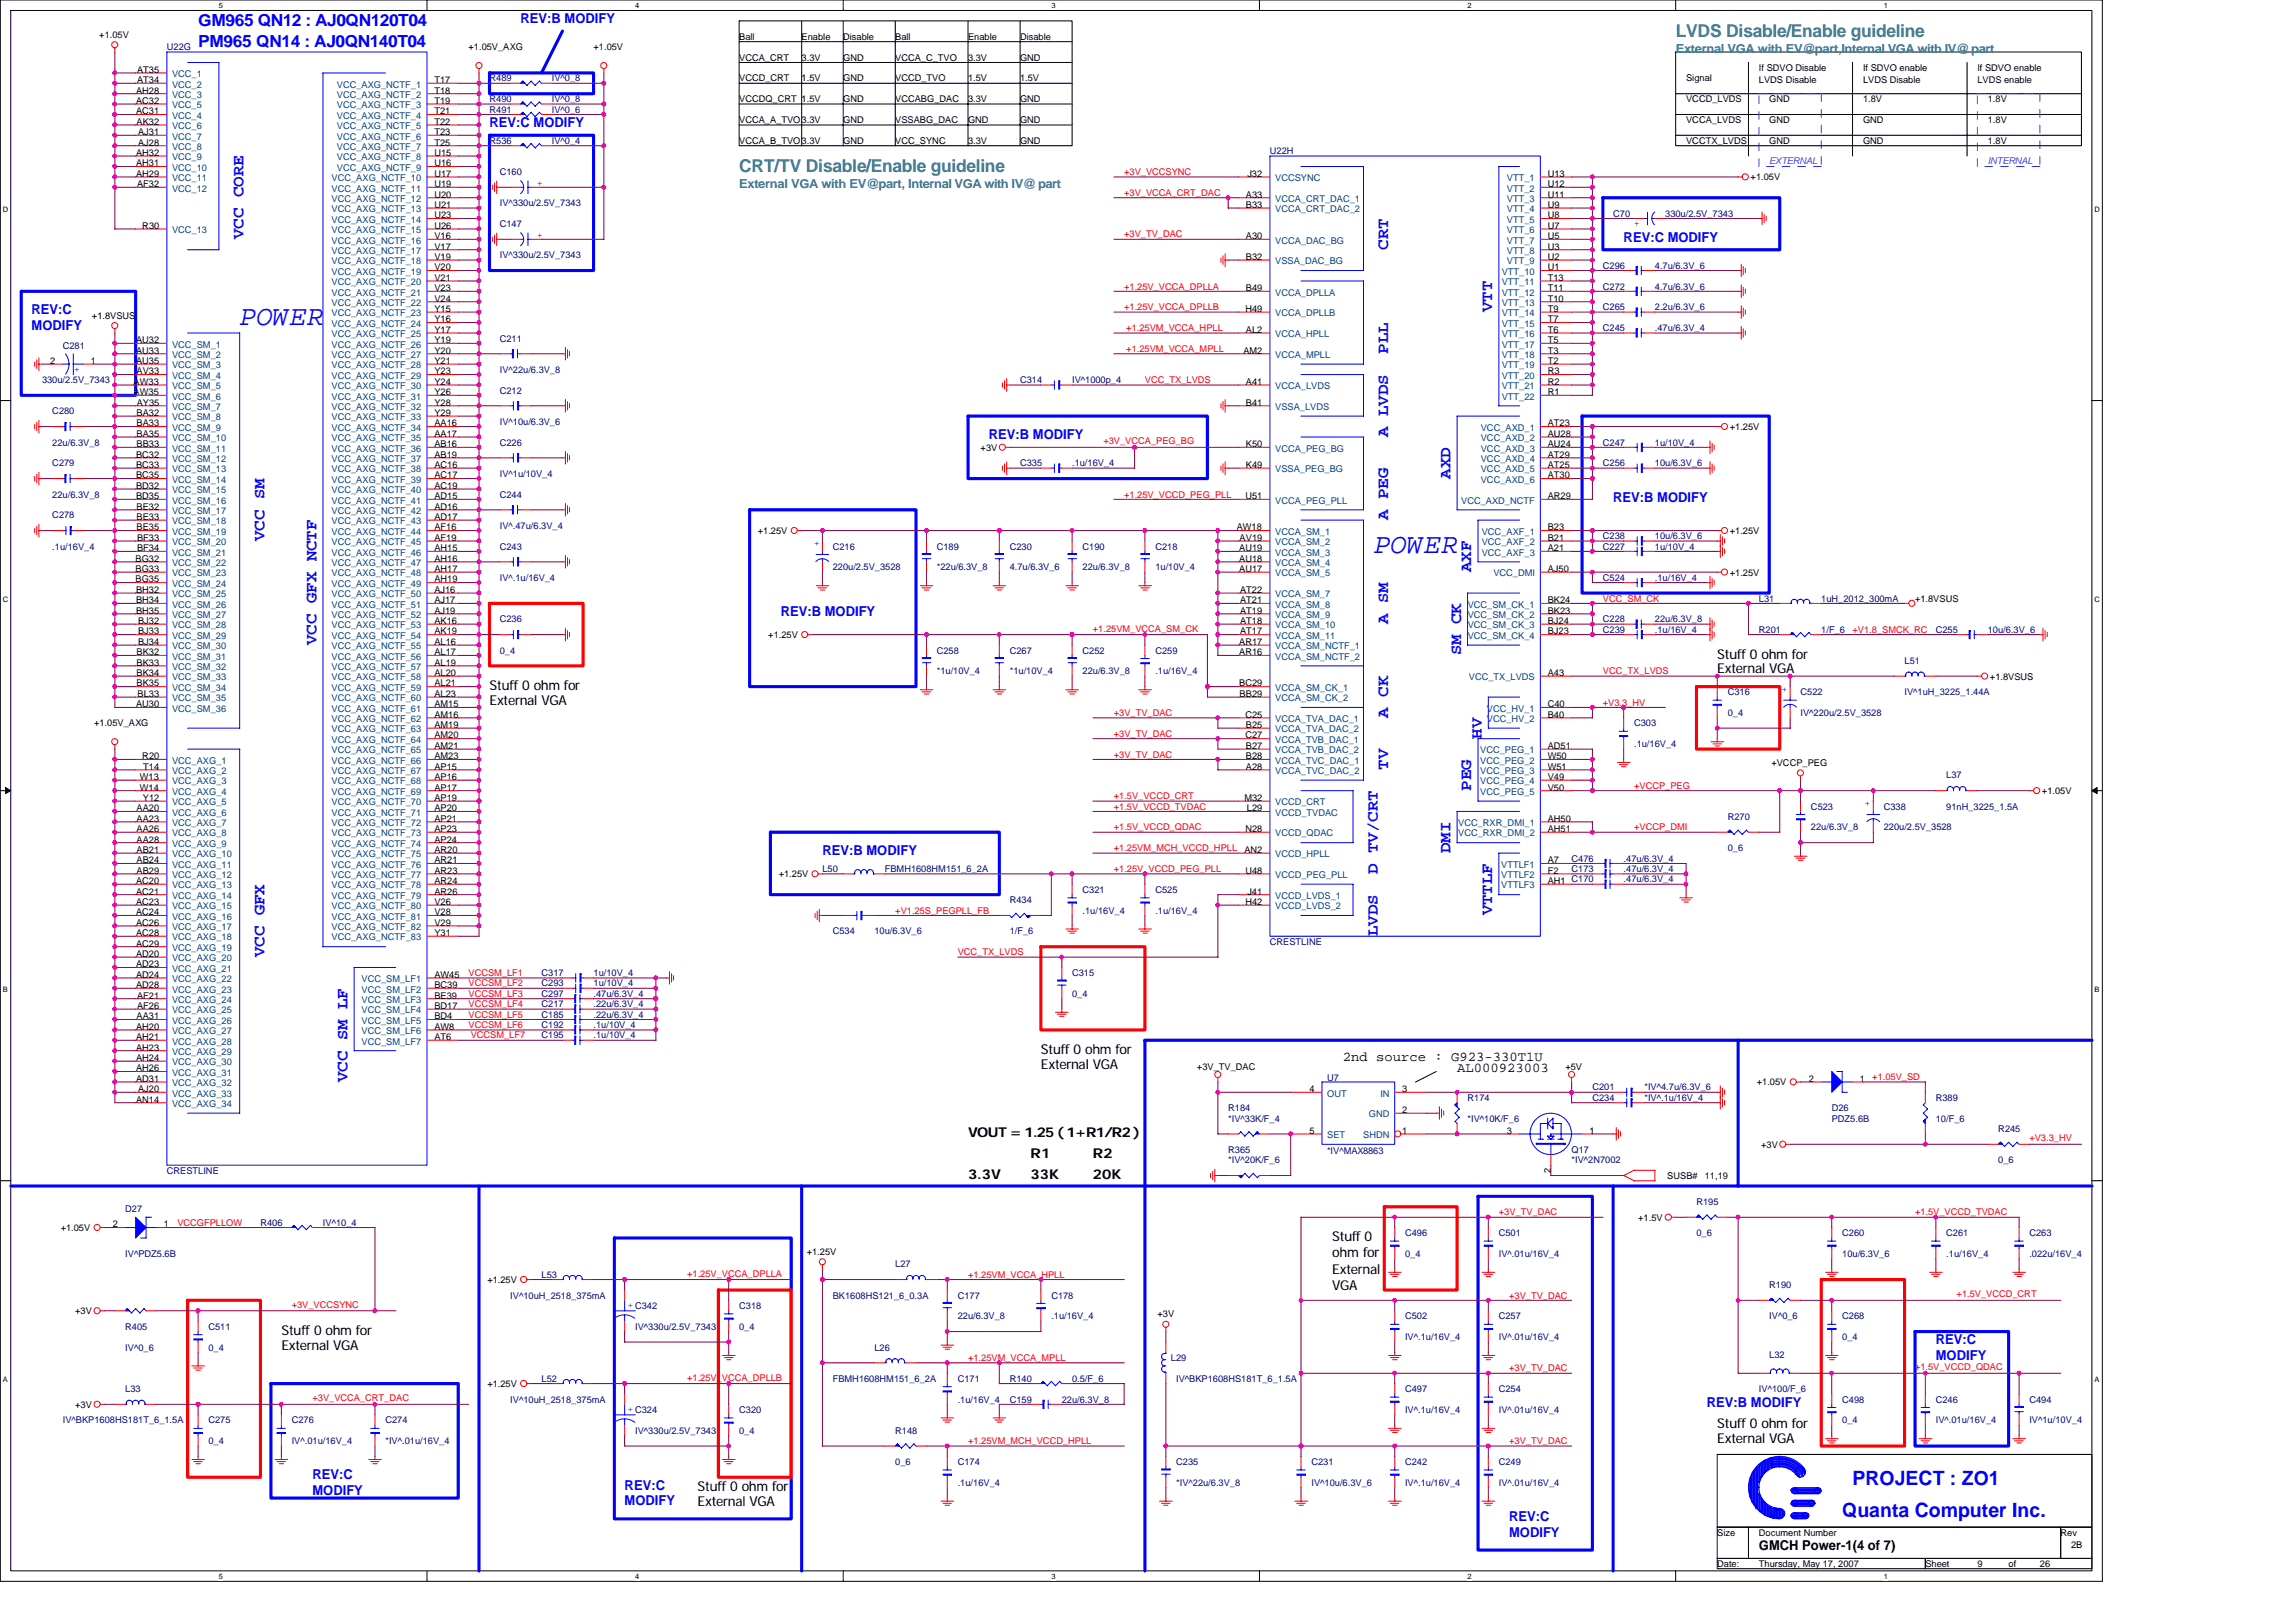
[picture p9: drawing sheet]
<svg xmlns="http://www.w3.org/2000/svg" width="297mm" height="210mm" viewBox="0 0 297 210" stroke-linecap="round" stroke-linejoin="round" font-family="sans-serif">
<defs><g id="words">
<g font-size="3.6" fill="#00f">
<text x="31" y="42">POWER</text>
<text x="177.8" y="71.6">POWER</text>
</g>
<g font-size="2.6" fill="#00f">
<text x="238.3" y="196.3">Quanta Computer Inc.</text>
<text x="239.7" y="192.2">PROJECT : ZO1</text>
</g>
<g font-size="2.3" fill="#408080">
<text x="216.8" y="4.8">LVDS Disable/Enable guideline</text>
<text x="95.6" y="22.3">CRT/TV Disable/Enable guideline</text>
</g>
<g font-size="2.2" fill="#00f">
<text x="25.6" y="3.4">GM965 QN12 : AJ0QN120T04</text>
<text x="25.6" y="6.1">PM965 QN14 : AJ0QN140T04</text>
<text x="31.5" y="31" transform="rotate(-90 31.5 31)">VCC CORE</text>
<text x="179.6" y="32.3" transform="rotate(-90 179.6 32.3)">CRT</text>
<text x="193.1" y="40.4" transform="rotate(-90 193.1 40.4)">VTT</text>
<text x="179.6" y="45.8" transform="rotate(-90 179.6 45.8)">PLL</text>
<text x="179.6" y="56.6" transform="rotate(-90 179.6 56.6)">A LVDS</text>
<text x="187.7" y="61.9" transform="rotate(-90 187.7 61.9)">AXD</text>
<text x="34.2" y="70" transform="rotate(-90 34.2 70)">VCC SM</text>
<text x="179.6" y="67.3" transform="rotate(-90 179.6 67.3)">A PEG</text>
<text x="190.3" y="74" transform="rotate(-90 190.3 74)">AXF</text>
<text x="40.9" y="83.5" transform="rotate(-90 40.9 83.5)">VCC GFX NCTF</text>
<text x="179.6" y="80.8" transform="rotate(-90 179.6 80.8)">A SM</text>
<text x="189" y="84.8" transform="rotate(-90 189 84.8)">SM CK</text>
<text x="179.6" y="92.9" transform="rotate(-90 179.6 92.9)">A CK</text>
<text x="191.7" y="95.6" transform="rotate(-90 191.7 95.6)">HV</text>
<text x="179.6" y="99.6" transform="rotate(-90 179.6 99.6)">TV</text>
<text x="190.3" y="102.3" transform="rotate(-90 190.3 102.3)">PEG</text>
<text x="178.2" y="113.1" transform="rotate(-90 178.2 113.1)">D TV/CRT</text>
<text x="187.7" y="110.4" transform="rotate(-90 187.7 110.4)">DMI</text>
<text x="193.1" y="118.5" transform="rotate(-90 193.1 118.5)">VTTLF</text>
<text x="34.2" y="123.9" transform="rotate(-90 34.2 123.9)">VCC GFX</text>
<text x="178.2" y="121.2" transform="rotate(-90 178.2 121.2)">LVDS</text>
<text x="45" y="140" transform="rotate(-90 45 140)">VCC SM LF</text>
</g>
<g font-size="1.8" fill="#00f">
<text x="67.3" y="3">REV:B MODIFY</text>
<text x="63.3" y="16.4">REV:C MODIFY</text>
<text x="210.1" y="31.3">REV:C MODIFY</text>
<text x="4.1" y="40.7">REV:C</text>
<text x="4.1" y="42.7">MODIFY</text>
<text x="127.9" y="56.8">REV:B MODIFY</text>
<text x="208.7" y="64.9">REV:B MODIFY</text>
<text x="101" y="79.7">REV:B MODIFY</text>
<text x="106.4" y="110.7">REV:B MODIFY</text>
<text x="250.4" y="173.9">REV:C</text>
<text x="250.4" y="176">MODIFY</text>
<text x="220.8" y="182">REV:B MODIFY</text>
<text x="40.4" y="191.5">REV:C</text>
<text x="40.4" y="193.5">MODIFY</text>
<text x="80.8" y="192.8">REV:C</text>
<text x="80.8" y="194.8">MODIFY</text>
<text x="195.2" y="196.8">REV:C</text>
<text x="195.2" y="198.8">MODIFY</text>
</g>
<g font-size="1.8">
<text x="63.3" y="89.3">Stuff 0 ohm for</text>
<text x="222.2" y="85.2">Stuff 0 ohm for</text>
<text x="222.2" y="87.1">External VGA</text>
<text x="63.3" y="91.2">External VGA</text>
<text x="134.7" y="136.4">Stuff 0 ohm for</text>
<text x="173.7" y="137.4">2nd source : G923-330T1U</text>
<text x="134.7" y="138.3">External VGA</text>
<text x="188.5" y="138.7">AL000923003</text>
<text x="125.2" y="147.2">VOUT = 1.25 ( 1+R1/R2 )</text>
<text x="133.3" y="149.8">R1</text>
<text x="141.4" y="149.8">R2</text>
<text x="125.2" y="152.5">3.3V</text>
<text x="133.3" y="152.5">33K</text>
<text x="141.4" y="152.5">20K</text>
<text x="172.4" y="160.6">Stuff 0</text>
<text x="172.4" y="162.7">ohm for</text>
<text x="172.4" y="164.8">External</text>
<text x="172.4" y="166.9">VGA</text>
<text x="36.4" y="172.7">Stuff 0 ohm for</text>
<text x="36.4" y="174.6">External VGA</text>
<text x="222.2" y="184.8">Stuff 0 ohm for</text>
<text x="222.2" y="186.8">External VGA</text>
<text x="90.3" y="192.9">Stuff 0 ohm for</text>
<text x="90.3" y="194.8">External VGA</text>
<text x="227.6" y="200.6">GMCH Power-1(4 of 7)</text>
</g>
<g font-size="1.6" fill="#408080">
<text x="216.8" y="6.9">External VGA with EV@part,Internal VGA with IV@ part</text>
<text x="95.6" y="24.4">External VGA with EV@part, Internal VGA with IV@ part</text>
</g>
<g font-size="1.2">
<text x="12.8" y="4.9">+1.05V</text>
<text x="95.6" y="5.1">Ball</text>
<text x="103.7" y="5.1">Enable</text>
<text x="109.1" y="5.1">Disable</text>
<text x="115.8" y="5.1">Ball</text>
<text x="125.2" y="5.1">Enable</text>
<text x="132" y="5.1">Disable</text>
<text x="17.7" y="10.8">AT34</text>
<text x="17.7" y="9.4">AT35</text>
<text x="56.2" y="10.8">T17</text>
<text x="60.6" y="6.5">+1.05V_AXG</text>
<text x="76.8" y="6.5">+1.05V</text>
<text x="95.6" y="7.8">VCCA_CRT</text>
<text x="95.6" y="10.5">VCCD_CRT</text>
<text x="103.7" y="7.8">3.3V</text>
<text x="103.7" y="10.5">1.5V</text>
<text x="109.1" y="7.8">GND</text>
<text x="109.1" y="10.5">GND</text>
<text x="115.8" y="10.5">VCCD_TVO</text>
<text x="115.8" y="7.8">VCCA_C_TVO</text>
<text x="125.2" y="10.5">1.5V</text>
<text x="125.2" y="7.8">3.3V</text>
<text x="132" y="10.5">1.5V</text>
<text x="132" y="7.8">GND</text>
<text x="218.1" y="10.5">Signal</text>
<text x="227.6" y="9.2">If SDVO Disable</text>
<text x="227.6" y="10.8">LVDS Disable</text>
<text x="241" y="9.2">If SDVO enable</text>
<text x="241" y="10.8">LVDS Disable</text>
<text x="255.8" y="9.2">If SDVO enable</text>
<text x="255.8" y="10.8">LVDS enable</text>
<text x="17.6" y="13.4">AC32</text>
<text x="17.6" y="14.8">AC31</text>
<text x="17.6" y="12.1">AH28</text>
<text x="17.7" y="16.2">AK32</text>
<text x="17.9" y="17.5">AJ31</text>
<text x="56.2" y="12.1">T18</text>
<text x="56.2" y="13.4">T19</text>
<text x="56.2" y="14.8">T21</text>
<text x="56.2" y="16.2">T22</text>
<text x="56.2" y="17.5">T23</text>
<text x="95.6" y="15.9">VCCA_A_TVO3.3V</text>
<text x="95.6" y="13.2">VCCDQ_CRT 1.5V</text>
<text x="109.1" y="15.9">GND</text>
<text x="109.1" y="13.2">GND</text>
<text x="115.8" y="13.2">VCCABG_DAC</text>
<text x="115.8" y="15.9">VSSABG_DAC</text>
<text x="125.2" y="13.2">3.3V</text>
<text x="125.2" y="15.9">GND</text>
<text x="132" y="13.2">GND</text>
<text x="132" y="15.9">GND</text>
<text x="218.1" y="13.2">VCCD_LVDS</text>
<text x="218.1" y="15.9">VCCA_LVDS</text>
<text x="228.9" y="15.9">GND</text>
<text x="228.9" y="13.2">GND</text>
<text x="241" y="15.9">GND</text>
<text x="241" y="13.2">1.8V</text>
<text x="257.2" y="15.9">1.8V</text>
<text x="257.2" y="13.2">1.8V</text>
<text x="17.6" y="20.2">AH32</text>
<text x="17.6" y="21.5">AH31</text>
<text x="17.6" y="22.9">AH29</text>
<text x="17.9" y="18.8">AJ28</text>
<text x="56.2" y="22.9">U17</text>
<text x="56.2" y="18.8">T25</text>
<text x="56.2" y="20.2">U15</text>
<text x="56.2" y="21.5">U16</text>
<text x="95.6" y="18.6">VCCA_B_TVO3.3V</text>
<text x="109.1" y="18.6">GND</text>
<text x="115.8" y="18.6">VCC_SYNC</text>
<text x="125.2" y="18.6">3.3V</text>
<text x="132" y="18.6">GND</text>
<text x="161.4" y="22.9">J32</text>
<text x="200.2" y="22.9">U13</text>
<text x="218.1" y="18.6">VCCTX_LVDS</text>
<text x="226.5" y="23.3">+1.05V</text>
<text x="228.9" y="18.6">GND</text>
<text x="241" y="18.6">GND</text>
<text x="257.2" y="18.6">1.8V</text>
<text x="17.7" y="24.2">AF32</text>
<text x="18.4" y="29.6">R30</text>
<text x="56.2" y="24.2">U19</text>
<text x="56.2" y="25.6">U20</text>
<text x="56.2" y="26.9">U21</text>
<text x="56.2" y="28.3">U23</text>
<text x="56.2" y="29.6">U26</text>
<text x="161.2" y="25.6">A33</text>
<text x="161.2" y="26.9">B33</text>
<text x="200.2" y="24.2">U12</text>
<text x="200.2" y="26.9">U9</text>
<text x="200.2" y="28.3">U8</text>
<text x="200.2" y="29.6">U7</text>
<text x="200.2" y="25.6">U11</text>
<text x="56.2" y="30.9">V16</text>
<text x="56.2" y="32.3">V17</text>
<text x="56.2" y="33.6">V19</text>
<text x="56.2" y="35">V20</text>
<text x="161.2" y="30.9">A30</text>
<text x="161.2" y="33.6">B32</text>
<text x="200.2" y="30.9">U5</text>
<text x="200.2" y="32.3">U3</text>
<text x="200.2" y="33.6">U2</text>
<text x="200.2" y="35">U1</text>
<text x="11.9" y="41.2">+1.8VSUS</text>
<text x="56.2" y="36.3">V21</text>
<text x="56.2" y="37.7">V23</text>
<text x="56.2" y="39">V24</text>
<text x="56.2" y="40.4">Y15</text>
<text x="56.2" y="41.7">Y16</text>
<text x="161.1" y="40.4">H49</text>
<text x="161.2" y="37.7">B49</text>
<text x="200.2" y="41.7">T7</text>
<text x="200.2" y="37.7">T11</text>
<text x="200.2" y="39">T10</text>
<text x="200.2" y="40.4">T9</text>
<text x="200.2" y="36.3">T13</text>
<text x="6.5" y="47.1">2</text>
<text x="11.8" y="47.1">1</text>
<text x="17.6" y="45.8">AU33</text>
<text x="17.6" y="47.1">AU35</text>
<text x="17.6" y="44.4">AU32</text>
<text x="56.2" y="43.1">Y17</text>
<text x="56.2" y="44.4">Y19</text>
<text x="56.2" y="45.8">Y20</text>
<text x="56.2" y="47.1">Y21</text>
<text x="160.9" y="45.8">AM2</text>
<text x="161.2" y="43.1">AL2</text>
<text x="200.2" y="47.1">T2</text>
<text x="200.2" y="43.1">T6</text>
<text x="200.2" y="44.4">T5</text>
<text x="200.2" y="45.8">T3</text>
<text x="17.3" y="51.1">AW35</text>
<text x="17.3" y="49.8">AW33</text>
<text x="17.7" y="53.8">BA32</text>
<text x="17.7" y="48.5">AV33</text>
<text x="17.7" y="52.5">AY35</text>
<text x="56.2" y="48.5">Y23</text>
<text x="56.2" y="49.8">Y24</text>
<text x="56.2" y="51.1">Y26</text>
<text x="56.2" y="52.5">Y28</text>
<text x="56.2" y="53.8">Y29</text>
<text x="161.2" y="49.8">A41</text>
<text x="161.2" y="52.5">B41</text>
<text x="200.2" y="48.5">R3</text>
<text x="200.2" y="49.8">R2</text>
<text x="200.2" y="51.1">R1</text>
<text x="17.6" y="59.2">BC32</text>
<text x="17.7" y="56.5">BA35</text>
<text x="17.7" y="55.2">BA33</text>
<text x="17.7" y="57.9">BB33</text>
<text x="56.2" y="55.2">AA16</text>
<text x="56.2" y="56.5">AA17</text>
<text x="56.2" y="57.9">AB16</text>
<text x="56.2" y="59.2">AB19</text>
<text x="126.9" y="58.3">+3V</text>
<text x="161.2" y="57.9">K50</text>
<text x="200.2" y="56.5">AU28</text>
<text x="200.2" y="57.9">AU24</text>
<text x="200.2" y="59.2">AT29</text>
<text x="200.2" y="55.2">AT23</text>
<text x="223.8" y="55.6">+1.25V</text>
<text x="17.6" y="60.6">BC33</text>
<text x="17.6" y="61.9">BC35</text>
<text x="17.6" y="63.3">BD32</text>
<text x="17.6" y="64.6">BD35</text>
<text x="17.7" y="66">BE32</text>
<text x="56.2" y="60.6">AC16</text>
<text x="56.2" y="61.9">AC17</text>
<text x="56.2" y="63.3">AC19</text>
<text x="56.2" y="64.6">AD15</text>
<text x="56.2" y="66">AD16</text>
<text x="161.1" y="64.6">U51</text>
<text x="161.2" y="60.6">K49</text>
<text x="200.2" y="60.6">AT25</text>
<text x="200.2" y="64.6">AR29</text>
<text x="200.2" y="61.9">AT30</text>
<text x="17.7" y="67.3">BE33</text>
<text x="17.7" y="68.6">BE35</text>
<text x="17.7" y="70">BF33</text>
<text x="17.7" y="71.3">BF34</text>
<text x="56.2" y="67.3">AD17</text>
<text x="56.2" y="68.6">AF16</text>
<text x="56.2" y="70">AF19</text>
<text x="56.2" y="71.3">AH15</text>
<text x="98" y="69.1">+1.25V</text>
<text x="160" y="68.6">AW18</text>
<text x="160.3" y="71.3">AU19</text>
<text x="160.4" y="70">AV19</text>
<text x="200.2" y="68.6">B23</text>
<text x="200.2" y="70">B21</text>
<text x="200.2" y="71.3">A21</text>
<text x="223.8" y="69.1">+1.25V</text>
<text x="17.5" y="72.7">BG32</text>
<text x="17.5" y="74">BG33</text>
<text x="17.5" y="75.4">BG35</text>
<text x="17.6" y="76.7">BH32</text>
<text x="56.2" y="72.7">AH16</text>
<text x="56.2" y="74">AH17</text>
<text x="56.2" y="75.4">AH19</text>
<text x="56.2" y="76.7">AJ16</text>
<text x="160.3" y="72.7">AU18</text>
<text x="160.3" y="74">AU17</text>
<text x="160.4" y="76.7">AT22</text>
<text x="200.2" y="74">AJ50</text>
<text x="223.8" y="74.5">+1.25V</text>
<text x="247.8" y="77.9">+1.8VSUS</text>
<text x="17.6" y="78.1">BH34</text>
<text x="17.6" y="79.4">BH35</text>
<text x="17.9" y="83.5">BJ34</text>
<text x="17.9" y="80.8">BJ32</text>
<text x="17.9" y="82.1">BJ33</text>
<text x="56.2" y="78.1">AJ17</text>
<text x="56.2" y="79.4">AJ19</text>
<text x="56.2" y="80.8">AK16</text>
<text x="56.2" y="82.1">AK19</text>
<text x="56.2" y="83.5">AL16</text>
<text x="99.4" y="82.5">+1.25V</text>
<text x="160.3" y="83.5">AR17</text>
<text x="160.4" y="78.1">AT21</text>
<text x="160.4" y="79.4">AT19</text>
<text x="160.4" y="80.8">AT18</text>
<text x="160.4" y="82.1">AT17</text>
<text x="200.2" y="78.1">BK24</text>
<text x="200.2" y="79.4">BK23</text>
<text x="200.2" y="80.8">BJ24</text>
<text x="200.2" y="82.1">BJ23</text>
<text x="17.7" y="84.8">BK32</text>
<text x="17.7" y="86.1">BK33</text>
<text x="17.7" y="87.5">BK34</text>
<text x="17.7" y="88.8">BK35</text>
<text x="56.2" y="84.8">AL17</text>
<text x="56.2" y="86.1">AL19</text>
<text x="56.2" y="87.5">AL20</text>
<text x="56.2" y="88.8">AL21</text>
<text x="160.3" y="88.8">BC29</text>
<text x="160.3" y="84.8">AR16</text>
<text x="200.2" y="87.5">A43</text>
<text x="257.4" y="87.9">+1.8VSUS</text>
<text x="12.2" y="94">+1.05V_AXG</text>
<text x="17.6" y="91.5">AU30</text>
<text x="17.8" y="90.2">BL33</text>
<text x="56.2" y="90.2">AL23</text>
<text x="56.2" y="91.5">AM15</text>
<text x="56.2" y="92.9">AM16</text>
<text x="56.2" y="94.2">AM19</text>
<text x="56.2" y="95.6">AM20</text>
<text x="160.4" y="90.2">BB29</text>
<text x="161.1" y="92.9">C25</text>
<text x="161.1" y="95.6">C27</text>
<text x="161.2" y="94.2">B25</text>
<text x="200.2" y="91.5">C40</text>
<text x="200.2" y="92.9">B40</text>
<text x="18.1" y="100.9">W13</text>
<text x="18.4" y="98.3">R20</text>
<text x="18.5" y="99.6">T14</text>
<text x="56.2" y="96.9">AM21</text>
<text x="56.2" y="98.3">AM23</text>
<text x="56.2" y="99.6">AP15</text>
<text x="56.2" y="100.9">AP16</text>
<text x="161.2" y="96.9">B27</text>
<text x="161.2" y="98.3">B28</text>
<text x="161.2" y="99.6">A28</text>
<text x="200.2" y="96.9">AD51</text>
<text x="200.2" y="98.3">W50</text>
<text x="200.2" y="99.6">W51</text>
<text x="200.2" y="100.9">V49</text>
<text x="229.2" y="99.1">+VCCP_PEG</text>
<text x="17.7" y="105">AA20</text>
<text x="17.7" y="106.3">AA23</text>
<text x="17.7" y="107.7">AA26</text>
<text x="18.1" y="102.3">W14</text>
<text x="18.5" y="103.7">Y12</text>
<text x="56.2" y="102.3">AP17</text>
<text x="56.2" y="103.7">AP19</text>
<text x="56.2" y="105">AP20</text>
<text x="56.2" y="106.3">AP21</text>
<text x="56.2" y="107.7">AP23</text>
<text x="161" y="103.7">M32</text>
<text x="161.1" y="107.7">N28</text>
<text x="161.3" y="105">L29</text>
<text x="200.2" y="106.3">AH50</text>
<text x="200.2" y="107.7">AH51</text>
<text x="200.2" y="102.3">V50</text>
<text x="264.2" y="102.7">+1.05V</text>
<text x="17.7" y="109">AA28</text>
<text x="17.7" y="110.4">AB21</text>
<text x="17.7" y="111.7">AB24</text>
<text x="17.7" y="113.1">AB29</text>
<text x="56.2" y="109">AP24</text>
<text x="56.2" y="110.4">AR20</text>
<text x="56.2" y="111.7">AR21</text>
<text x="56.2" y="113.1">AR23</text>
<text x="100.7" y="113.5">+1.25V</text>
<text x="161" y="110.4">AN2</text>
<text x="161.1" y="113.1">U48</text>
<text x="200.2" y="111.7">A7</text>
<text x="200.2" y="113.1">F2</text>
<text x="17.6" y="114.4">AC20</text>
<text x="17.6" y="115.8">AC21</text>
<text x="17.6" y="117.1">AC23</text>
<text x="17.6" y="118.4">AC24</text>
<text x="17.6" y="119.8">AC26</text>
<text x="56.2" y="114.4">AR24</text>
<text x="56.2" y="115.8">AR26</text>
<text x="56.2" y="117.1">V26</text>
<text x="56.2" y="118.4">V28</text>
<text x="56.2" y="119.8">V29</text>
<text x="161.1" y="117.1">H42</text>
<text x="161.4" y="115.8">J41</text>
<text x="200.2" y="114.4">AH1 C170</text>
<text x="17.6" y="121.1">AC28</text>
<text x="17.6" y="122.5">AC29</text>
<text x="17.6" y="123.8">AD20</text>
<text x="17.6" y="125.2">AD23</text>
<text x="56.2" y="121.1">Y31</text>
<text x="17.6" y="126.5">AD24</text>
<text x="17.6" y="127.9">AD28</text>
<text x="17.7" y="131.9">AA31</text>
<text x="17.7" y="129.2">AF21</text>
<text x="17.7" y="130.6">AF26</text>
<text x="56.2" y="126.5">AW45</text>
<text x="56.2" y="127.9">BC39</text>
<text x="56.2" y="129.2">BE39</text>
<text x="56.2" y="130.6">BD17</text>
<text x="56.2" y="131.9">BD4</text>
<text x="17.6" y="133.3">AH20</text>
<text x="17.6" y="134.6">AH21</text>
<text x="17.6" y="136">AH23</text>
<text x="17.6" y="137.3">AH24</text>
<text x="56.2" y="133.3">AW8</text>
<text x="56.2" y="134.6">AT6</text>
<text x="17.6" y="138.6">AH26</text>
<text x="17.6" y="142.7">AN14</text>
<text x="17.6" y="140">AD31</text>
<text x="17.9" y="141.3">AJ20</text>
<text x="154.9" y="138.4">+3V_TV_DAC</text>
<text x="169.4" y="141.3">4</text>
<text x="181.4" y="141.3">3</text>
<text x="202.5" y="138.4">+5V</text>
<text x="227.3" y="140.4">+1.05V</text>
<text x="234" y="140">2</text>
<text x="240.6" y="140">1</text>
<text x="169.4" y="146.7">5</text>
<text x="181.4" y="146.7">1</text>
<text x="181.4" y="144">2</text>
<text x="195" y="146.7">3</text>
<text x="205.6" y="146.7">1</text>
<text x="227.8" y="148.5">+3V</text>
<text x="200.6" y="151.8" transform="rotate(-90 200.6 151.8)">2</text>
<text x="215.7" y="152.5">SUSB#</text>
<text x="220.6" y="152.5">11,19</text>
<text x="7.8" y="159.3">+1.05V</text>
<text x="14.6" y="158.8">2</text>
<text x="21.2" y="158.8">1</text>
<text x="211.9" y="157.9">+1.5V</text>
<text x="63.1" y="166">+1.25V</text>
<text x="104.4" y="162.4">+1.25V</text>
<text x="9.7" y="170.1">+3V</text>
<text x="149.8" y="170.5">+3V</text>
<text x="63.1" y="179.5">+1.25V</text>
<text x="9.7" y="182.2">+3V</text>
<text x="222.2" y="198.7">Size</text>
<text x="222.2" y="202.8">Date:</text>
<text x="227.6" y="198.7">Document Number</text>
<text x="227.6" y="202.8">Thursday, May 17, 2007</text>
<text x="249.1" y="202.8">Sheet</text>
<text x="255.8" y="202.8">9</text>
<text x="259.9" y="202.8">of</text>
<text x="263.9" y="202.8">26</text>
<text x="266.6" y="198.7">Rev</text>
<text x="267.9" y="200.3">2B</text>
</g>
<g font-size="1.2" fill="#000080">
<text x="21.6" y="6.5">U22G</text>
<text x="63.3" y="10.5">R489</text>
<text x="71.4" y="10.5">IV^0_8</text>
<text x="63.3" y="14.6">R491</text>
<text x="63.3" y="13.2">R490</text>
<text x="71.4" y="14.6">IV^0_6</text>
<text x="71.4" y="13.2">IV^0_8</text>
<text x="63.3" y="18.6">R536</text>
<text x="64.7" y="22.6">C160</text>
<text x="71.4" y="18.6">IV^0_4</text>
<text x="164.3" y="20">U22H</text>
<text x="64.7" y="29.4">C147</text>
<text x="64.7" y="26.7">IV^330u/2.5V_7343</text>
<text x="208.7" y="28">C70</text>
<text x="215.4" y="28">330u/2.5V_7343</text>
<text x="64.7" y="33.4">IV^330u/2.5V_7343</text>
<text x="207.4" y="34.8">C296</text>
<text x="214.1" y="34.8">4.7u/6.3V_6</text>
<text x="207.4" y="37.5">C272</text>
<text x="207.4" y="40.2">C265</text>
<text x="214.1" y="37.5">4.7u/6.3V_6</text>
<text x="214.1" y="40.2">2.2u/6.3V_6</text>
<text x="8.1" y="45.1">C281</text>
<text x="64.7" y="44.2">C211</text>
<text x="207.4" y="42.8">C245</text>
<text x="214.1" y="42.8">.47u/6.3V_4</text>
<text x="5.4" y="49.6">330u/2.5V_7343</text>
<text x="6.8" y="53.6">C280</text>
<text x="64.7" y="48.2">IV^22u/6.3V_8</text>
<text x="64.7" y="50.9">C212</text>
<text x="132" y="49.6">C314</text>
<text x="138.7" y="49.6">IV^1000p_4</text>
<text x="6.8" y="57.7">22u/6.3V_8</text>
<text x="64.7" y="54.9">IV^10u/6.3V_6</text>
<text x="64.7" y="57.7">C226</text>
<text x="207.4" y="57.7">C247</text>
<text x="214.1" y="57.7">1u/10V_4</text>
<text x="6.8" y="60.3">C279</text>
<text x="6.8" y="64.4">22u/6.3V_8</text>
<text x="64.7" y="64.4">C244</text>
<text x="64.7" y="61.7">IV^1u/10V_4</text>
<text x="132" y="60.3">C335</text>
<text x="138.7" y="60.3">.1u/16V_4</text>
<text x="207.4" y="60.3">C256</text>
<text x="214.1" y="60.3">10u/6.3V_6</text>
<text x="6.8" y="71.1">.1u/16V_4</text>
<text x="6.8" y="67.1">C278</text>
<text x="64.7" y="68.4">IV^.47u/6.3V_4</text>
<text x="64.7" y="71.1">C243</text>
<text x="107.7" y="71.1">C216</text>
<text x="121.2" y="71.1">C189</text>
<text x="130.6" y="71.1">C230</text>
<text x="140.1" y="71.1">C190</text>
<text x="149.5" y="71.1">C218</text>
<text x="207.4" y="69.8">C238</text>
<text x="207.4" y="71.1">C227</text>
<text x="214.1" y="69.8">10u/6.3V_6</text>
<text x="214.1" y="71.1">1u/10V_4</text>
<text x="64.7" y="75.1">IV^.1u/16V_4</text>
<text x="107.7" y="73.8">220u/2.5V_3528</text>
<text x="121.2" y="73.8">*22u/6.3V_8</text>
<text x="130.6" y="73.8">4.7u/6.3V_6</text>
<text x="140.1" y="73.8">22u/6.3V_8</text>
<text x="149.5" y="73.8">1u/10V_4</text>
<text x="207.4" y="75.1">C524</text>
<text x="214.1" y="75.1">.1u/16V_4</text>
<text x="227.6" y="77.9">L31</text>
<text x="235.6" y="77.9">1uH_2012_300mA</text>
<text x="64.7" y="80.5">C236</text>
<text x="207.4" y="80.5">C228</text>
<text x="207.4" y="81.9">C239</text>
<text x="214.1" y="80.5">22u/6.3V_8</text>
<text x="214.1" y="81.9">.1u/16V_4</text>
<text x="227.6" y="81.9">R201</text>
<text x="235.6" y="81.9">1/F_6</text>
<text x="250.4" y="81.9">C255</text>
<text x="257.2" y="81.9">10u/6.3V_6</text>
<text x="64.7" y="84.6">0_4</text>
<text x="121.2" y="84.6">C258</text>
<text x="121.2" y="87.3">*1u/10V_4</text>
<text x="130.6" y="84.6">C267</text>
<text x="130.6" y="87.3">*1u/10V_4</text>
<text x="140.1" y="87.3">22u/6.3V_8</text>
<text x="140.1" y="84.6">C252</text>
<text x="149.5" y="87.3">.1u/16V_4</text>
<text x="149.5" y="84.6">C259</text>
<text x="223.5" y="90">C316</text>
<text x="232.9" y="90">C522</text>
<text x="246.4" y="85.9">L51</text>
<text x="246.4" y="90">IV^1uH_3225_1.44A</text>
<text x="211.4" y="94">C303</text>
<text x="223.5" y="92.6">0_4</text>
<text x="232.9" y="92.6">IV^220u/2.5V_3528</text>
<text x="211.4" y="96.7">.1u/16V_4</text>
<text x="251.8" y="100.7">L37</text>
<text x="223.5" y="106.1">R270</text>
<text x="234.3" y="107.5">22u/6.3V_8</text>
<text x="234.3" y="104.8">C523</text>
<text x="243.7" y="104.8">C338</text>
<text x="243.7" y="107.5">220u/2.5V_3528</text>
<text x="251.8" y="104.8">91nH_3225_1.5A</text>
<text x="106.4" y="112.8">L50</text>
<text x="114.5" y="112.8">FBMH1608HM151_6_2A</text>
<text x="203.3" y="111.5">C476</text>
<text x="203.3" y="112.8">C173</text>
<text x="210.1" y="111.5">.47u/6.3V_4</text>
<text x="210.1" y="112.8">.47u/6.3V_4</text>
<text x="223.5" y="110.2">0_6</text>
<text x="130.6" y="116.9">R434</text>
<text x="140.1" y="118.2">.1u/16V_4</text>
<text x="140.1" y="115.5">C321</text>
<text x="149.5" y="118.2">.1u/16V_4</text>
<text x="149.5" y="115.5">C525</text>
<text x="210.1" y="114.2">.47u/6.3V_4</text>
<text x="107.7" y="120.9">C534</text>
<text x="113.1" y="120.9">10u/6.3V_6</text>
<text x="130.6" y="120.9">1/F_6</text>
<text x="164.3" y="122.3">CRESTLINE</text>
<text x="70.1" y="129">C297</text>
<text x="70.1" y="126.3">C317</text>
<text x="70.1" y="131.7">C185</text>
<text x="70.1" y="130.3">C217</text>
<text x="70.1" y="127.7">C293</text>
<text x="76.8" y="129">.47u/6.3V_4</text>
<text x="76.8" y="126.3">1u/10V_4</text>
<text x="76.8" y="131.7">.22u/6.3V_4</text>
<text x="76.8" y="130.3">.22u/6.3V_4</text>
<text x="76.8" y="127.7">1u/10V_4</text>
<text x="138.7" y="129">0_4</text>
<text x="138.7" y="126.3">C315</text>
<text x="70.1" y="133">C192</text>
<text x="70.1" y="134.4">C195</text>
<text x="76.8" y="133">.1u/10V_4</text>
<text x="76.8" y="134.4">.1u/10V_4</text>
<text x="158.9" y="143.8">R184</text>
<text x="171.7" y="139.9">U7</text>
<text x="189.9" y="142.5">R174</text>
<text x="206" y="141.1">C201</text>
<text x="206" y="142.5">C234</text>
<text x="212.7" y="141.1">*IV^4.7u/6.3V_6</text>
<text x="212.7" y="142.5">*IV^.1u/16V_4</text>
<text x="237" y="143.8">D26</text>
<text x="250.4" y="142.5">R389</text>
<text x="158.9" y="149.2">R365</text>
<text x="158.9" y="145.2">*IV^33K/F_4</text>
<text x="171.7" y="149.3">*IV^MAX8863</text>
<text x="189.9" y="145.2">*IV^10K/F_6</text>
<text x="203.3" y="149.2">Q17</text>
<text x="237" y="145.2">PDZ5.6B</text>
<text x="250.4" y="145.2">10/F_6</text>
<text x="258.5" y="146.5">R245</text>
<text x="21.6" y="151.9">CRESTLINE</text>
<text x="158.9" y="150.5">*IV^20K/F_6</text>
<text x="203.3" y="150.5">*IV^2N7002</text>
<text x="219.5" y="155.9">R195</text>
<text x="258.5" y="150.5">0_6</text>
<text x="16.2" y="156.9">D27</text>
<text x="33.7" y="158.6">R406</text>
<text x="41.8" y="158.6">IV^10_4</text>
<text x="181.8" y="160">C496</text>
<text x="193.9" y="160">C501</text>
<text x="219.5" y="160">0_6</text>
<text x="238.3" y="160">C260</text>
<text x="251.8" y="160">C261</text>
<text x="262.5" y="160">C263</text>
<text x="16.2" y="162.6">IV^PDZ5.6B</text>
<text x="70.1" y="165.4">L53</text>
<text x="115.8" y="164">L27</text>
<text x="181.8" y="162.6">0_4</text>
<text x="193.9" y="162.6">IV^.01u/16V_4</text>
<text x="228.9" y="166.7">R190</text>
<text x="238.3" y="162.6">10u/6.3V_6</text>
<text x="251.8" y="162.6">.1u/16V_4</text>
<text x="262.5" y="162.6">.022u/16V_4</text>
<text x="16.2" y="172.1">R405</text>
<text x="27" y="172.1">C511</text>
<text x="66" y="168">IV^10uH_2518_375mA</text>
<text x="82.2" y="172.1">IV^330u/2.5V_7343</text>
<text x="95.6" y="172.1">0_4</text>
<text x="95.6" y="169.4">C318</text>
<text x="107.7" y="168">BK1608HS121_6_0.3A</text>
<text x="123.9" y="170.7">22u/6.3V_8</text>
<text x="123.9" y="168">C177</text>
<text x="136" y="170.7">.1u/16V_4</text>
<text x="136" y="168">C178</text>
<text x="181.8" y="173.4">IV^.1u/16V_4</text>
<text x="181.8" y="170.7">C502</text>
<text x="193.9" y="173.4">IV^.01u/16V_4</text>
<text x="193.9" y="170.7">C257</text>
<text x="228.9" y="170.7">IV^0_6</text>
<text x="238.3" y="173.4">0_4</text>
<text x="238.3" y="170.7">C268</text>
<text x="16.2" y="174.8">IV^0_6</text>
<text x="27" y="174.8">0_4</text>
<text x="70.1" y="178.8">L52</text>
<text x="107.7" y="178.8">FBMH1608HM151_6_2A</text>
<text x="113.1" y="174.8">L26</text>
<text x="123.9" y="178.8">C171</text>
<text x="130.6" y="178.8">R140</text>
<text x="138.7" y="178.8">0.5/F_6</text>
<text x="151.5" y="176.1">L29</text>
<text x="152.2" y="178.8">IV^BKP1608HS181T_6_1.5A</text>
<text x="228.9" y="175.7">L32</text>
<text x="8.1" y="184.2">IV^BKP1608HS181T_6_1.5A</text>
<text x="16.2" y="180.1">L33</text>
<text x="27" y="184.2">C275</text>
<text x="37.7" y="184.2">C276</text>
<text x="49.9" y="184.2">C274</text>
<text x="66" y="181.5">IV^10uH_2518_375mA</text>
<text x="82.2" y="185.5">IV^330u/2.5V_7343</text>
<text x="95.6" y="185.5">0_4</text>
<text x="95.6" y="182.8">C320</text>
<text x="115.8" y="185.5">R148</text>
<text x="123.9" y="181.5">.1u/16V_4</text>
<text x="130.6" y="181.5">C159</text>
<text x="137.4" y="181.5">22u/6.3V_8</text>
<text x="181.8" y="182.8">IV^.1u/16V_4</text>
<text x="181.8" y="180.1">C497</text>
<text x="193.9" y="182.8">IV^.01u/16V_4</text>
<text x="193.9" y="180.1">C254</text>
<text x="227.6" y="180.1">IV^100/F_6</text>
<text x="238.3" y="184.2">0_4</text>
<text x="238.3" y="181.5">C498</text>
<text x="250.4" y="184.2">IV^.01u/16V_4</text>
<text x="250.4" y="181.5">C246</text>
<text x="262.5" y="184.2">IV^1u/10V_4</text>
<text x="262.5" y="181.5">C494</text>
<text x="27" y="186.9">0_4</text>
<text x="37.7" y="186.9">IV^.01u/16V_4</text>
<text x="49.9" y="186.9">*IV^.01u/16V_4</text>
<text x="115.8" y="189.6">0_6</text>
<text x="123.9" y="189.6">C174</text>
<text x="152.2" y="189.6">C235</text>
<text x="169.7" y="189.6">C231</text>
<text x="181.8" y="189.6">C242</text>
<text x="193.9" y="189.6">C249</text>
<text x="123.9" y="192.3">.1u/16V_4</text>
<text x="152.2" y="192.3">*IV^22u/6.3V_8</text>
<text x="169.7" y="192.3">IV^10u/6.3V_6</text>
<text x="181.8" y="192.3">IV^.1u/16V_4</text>
<text x="193.9" y="192.3">IV^.01u/16V_4</text>
</g>
<g font-size="1.2" fill="#004080">
<text x="22.3" y="10">VCC_1</text>
<text x="22.3" y="11.3">VCC_2</text>
<text x="43.6" y="11.3">VCC_AXG_NCTF_1</text>
<text x="22.3" y="12.7">VCC_3</text>
<text x="22.3" y="14">VCC_5</text>
<text x="22.3" y="16.7">VCC_6</text>
<text x="22.3" y="15.4">VCC_4</text>
<text x="43.6" y="12.7">VCC_AXG_NCTF_2</text>
<text x="43.6" y="14">VCC_AXG_NCTF_3</text>
<text x="43.6" y="15.4">VCC_AXG_NCTF_4</text>
<text x="43.6" y="16.7">VCC_AXG_NCTF_5</text>
<text x="22.3" y="18.1">VCC_7</text>
<text x="22.3" y="19.4">VCC_8</text>
<text x="22.3" y="20.7">VCC_9</text>
<text x="22.3" y="22.1">VCC_10</text>
<text x="22.3" y="23.5">VCC_11</text>
<text x="42.9" y="23.5">VCC_AXG_NCTF_10</text>
<text x="43.6" y="20.7">VCC_AXG_NCTF_8</text>
<text x="43.6" y="22.1">VCC_AXG_NCTF_9</text>
<text x="43.6" y="18.1">VCC_AXG_NCTF_6</text>
<text x="43.6" y="19.4">VCC_AXG_NCTF_7</text>
<text x="165" y="23.5">VCCSYNC</text>
<text x="195" y="23.5">VTT_1</text>
<text x="22.3" y="24.8">VCC_12</text>
<text x="42.9" y="24.8">VCC_AXG_NCTF_11</text>
<text x="42.9" y="26.1">VCC_AXG_NCTF_12</text>
<text x="42.9" y="27.5">VCC_AXG_NCTF_13</text>
<text x="42.9" y="28.8">VCC_AXG_NCTF_14</text>
<text x="165" y="26.1">VCCA_CRT_DAC_1</text>
<text x="165" y="27.5">VCCA_CRT_DAC_2</text>
<text x="195" y="24.8">VTT_2</text>
<text x="195" y="27.5">VTT_4</text>
<text x="195" y="28.8">VTT_5</text>
<text x="195" y="26.1">VTT_3</text>
<text x="22.3" y="30.2">VCC_13</text>
<text x="42.9" y="30.2">VCC_AXG_NCTF_15</text>
<text x="42.9" y="31.5">VCC_AXG_NCTF_16</text>
<text x="42.9" y="32.9">VCC_AXG_NCTF_17</text>
<text x="42.9" y="34.2">VCC_AXG_NCTF_18</text>
<text x="42.9" y="35.6">VCC_AXG_NCTF_19</text>
<text x="165" y="31.5">VCCA_DAC_BG</text>
<text x="165" y="34.2">VSSA_DAC_BG</text>
<text x="194.3" y="35.6">VTT_10</text>
<text x="195" y="30.2">VTT_6</text>
<text x="195" y="31.5">VTT_7</text>
<text x="195" y="32.9">VTT_8</text>
<text x="195" y="34.2">VTT_9</text>
<text x="42.9" y="36.9">VCC_AXG_NCTF_20</text>
<text x="42.9" y="38.2">VCC_AXG_NCTF_21</text>
<text x="42.9" y="39.6">VCC_AXG_NCTF_22</text>
<text x="42.9" y="40.9">VCC_AXG_NCTF_23</text>
<text x="165" y="38.2">VCCA_DPLLA</text>
<text x="165" y="40.9">VCCA_DPLLB</text>
<text x="194.3" y="36.9">VTT_11</text>
<text x="194.3" y="38.2">VTT_12</text>
<text x="194.3" y="39.6">VTT_13</text>
<text x="194.3" y="40.9">VTT_14</text>
<text x="22.3" y="45">VCC_SM_1</text>
<text x="22.3" y="46.3">VCC_SM_2</text>
<text x="22.3" y="47.7">VCC_SM_3</text>
<text x="42.9" y="42.3">VCC_AXG_NCTF_24</text>
<text x="42.9" y="43.6">VCC_AXG_NCTF_25</text>
<text x="42.9" y="45">VCC_AXG_NCTF_26</text>
<text x="42.9" y="46.3">VCC_AXG_NCTF_27</text>
<text x="42.9" y="47.7">VCC_AXG_NCTF_28</text>
<text x="165" y="43.6">VCCA_HPLL</text>
<text x="165" y="46.3">VCCA_MPLL</text>
<text x="194.3" y="47.7">VTT_19</text>
<text x="194.3" y="42.3">VTT_15</text>
<text x="194.3" y="43.6">VTT_16</text>
<text x="194.3" y="45">VTT_17</text>
<text x="194.3" y="46.3">VTT_18</text>
<text x="22.3" y="49">VCC_SM_4</text>
<text x="22.3" y="50.4">VCC_SM_5</text>
<text x="22.3" y="51.7">VCC_SM_6</text>
<text x="22.3" y="53.1">VCC_SM_7</text>
<text x="42.9" y="49">VCC_AXG_NCTF_29</text>
<text x="42.9" y="50.4">VCC_AXG_NCTF_30</text>
<text x="42.9" y="51.7">VCC_AXG_NCTF_31</text>
<text x="42.9" y="53.1">VCC_AXG_NCTF_32</text>
<text x="165" y="50.4">VCCA_LVDS</text>
<text x="165" y="53.1">VSSA_LVDS</text>
<text x="194.3" y="49">VTT_20</text>
<text x="194.3" y="50.4">VTT_21</text>
<text x="194.3" y="51.7">VTT_22</text>
<text x="22.3" y="57.1">VCC_SM_10</text>
<text x="22.3" y="54.4">VCC_SM_8</text>
<text x="22.3" y="55.8">VCC_SM_9</text>
<text x="22.3" y="58.4">VCC_SM_11</text>
<text x="22.3" y="59.8">VCC_SM_12</text>
<text x="42.9" y="54.4">VCC_AXG_NCTF_33</text>
<text x="42.9" y="55.8">VCC_AXG_NCTF_34</text>
<text x="42.9" y="57.1">VCC_AXG_NCTF_35</text>
<text x="42.9" y="58.4">VCC_AXG_NCTF_36</text>
<text x="42.9" y="59.8">VCC_AXG_NCTF_37</text>
<text x="165" y="58.4">VCCA_PEG_BG</text>
<text x="191.6" y="57.1">VCC_AXD_2</text>
<text x="191.6" y="58.4">VCC_AXD_3</text>
<text x="191.6" y="59.8">VCC_AXD_4</text>
<text x="191.6" y="55.8">VCC_AXD_1</text>
<text x="22.3" y="61.1">VCC_SM_13</text>
<text x="22.3" y="62.5">VCC_SM_14</text>
<text x="22.3" y="63.8">VCC_SM_15</text>
<text x="22.3" y="65.2">VCC_SM_16</text>
<text x="42.9" y="61.1">VCC_AXG_NCTF_38</text>
<text x="42.9" y="62.5">VCC_AXG_NCTF_39</text>
<text x="42.9" y="63.8">VCC_AXG_NCTF_40</text>
<text x="42.9" y="65.2">VCC_AXG_NCTF_41</text>
<text x="165" y="65.2">VCCA_PEG_PLL</text>
<text x="165" y="61.1">VSSA_PEG_BG</text>
<text x="189" y="65.2">VCC_AXD_NCTF</text>
<text x="191.6" y="61.1">VCC_AXD_5</text>
<text x="191.6" y="62.5">VCC_AXD_6</text>
<text x="22.3" y="70.6">VCC_SM_20</text>
<text x="22.3" y="66.5">VCC_SM_17</text>
<text x="22.3" y="67.9">VCC_SM_18</text>
<text x="22.3" y="69.2">VCC_SM_19</text>
<text x="22.3" y="71.9">VCC_SM_21</text>
<text x="42.9" y="66.5">VCC_AXG_NCTF_42</text>
<text x="42.9" y="67.9">VCC_AXG_NCTF_43</text>
<text x="42.9" y="69.2">VCC_AXG_NCTF_44</text>
<text x="42.9" y="70.6">VCC_AXG_NCTF_45</text>
<text x="42.9" y="71.9">VCC_AXG_NCTF_46</text>
<text x="165" y="69.2">VCCA_SM_1</text>
<text x="165" y="70.6">VCCA_SM_2</text>
<text x="165" y="71.9">VCCA_SM_3</text>
<text x="191.7" y="69.2">VCC_AXF_1</text>
<text x="191.7" y="70.6">VCC_AXF_2</text>
<text x="191.7" y="71.9">VCC_AXF_3</text>
<text x="22.3" y="73.3">VCC_SM_22</text>
<text x="22.3" y="74.6">VCC_SM_23</text>
<text x="22.3" y="75.9">VCC_SM_24</text>
<text x="22.3" y="77.3">VCC_SM_25</text>
<text x="42.9" y="73.3">VCC_AXG_NCTF_47</text>
<text x="42.9" y="74.6">VCC_AXG_NCTF_48</text>
<text x="42.9" y="75.9">VCC_AXG_NCTF_49</text>
<text x="42.9" y="77.3">VCC_AXG_NCTF_50</text>
<text x="165" y="73.3">VCCA_SM_4</text>
<text x="165" y="74.6">VCCA_SM_5</text>
<text x="165" y="77.3">VCCA_SM_7</text>
<text x="193.2" y="74.6">VCC_DMI</text>
<text x="22.3" y="78.6">VCC_SM_26</text>
<text x="22.3" y="80">VCC_SM_27</text>
<text x="22.3" y="81.3">VCC_SM_28</text>
<text x="22.3" y="82.7">VCC_SM_29</text>
<text x="42.9" y="78.6">VCC_AXG_NCTF_51</text>
<text x="42.9" y="80">VCC_AXG_NCTF_52</text>
<text x="42.9" y="81.3">VCC_AXG_NCTF_53</text>
<text x="42.9" y="82.7">VCC_AXG_NCTF_54</text>
<text x="165" y="78.6">VCCA_SM_8</text>
<text x="165" y="80">VCCA_SM_9</text>
<text x="165" y="81.3">VCCA_SM_10</text>
<text x="165" y="82.7">VCCA_SM_11</text>
<text x="189.9" y="78.6">VCC_SM_CK_1</text>
<text x="189.9" y="80">VCC_SM_CK_2</text>
<text x="189.9" y="81.3">VCC_SM_CK_3</text>
<text x="189.9" y="82.7">VCC_SM_CK_4</text>
<text x="22.3" y="84">VCC_SM_30</text>
<text x="22.3" y="85.4">VCC_SM_31</text>
<text x="22.3" y="86.7">VCC_SM_32</text>
<text x="22.3" y="88.1">VCC_SM_33</text>
<text x="22.3" y="89.4">VCC_SM_34</text>
<text x="42.9" y="84">VCC_AXG_NCTF_55</text>
<text x="42.9" y="85.4">VCC_AXG_NCTF_56</text>
<text x="42.9" y="86.7">VCC_AXG_NCTF_57</text>
<text x="42.9" y="88.1">VCC_AXG_NCTF_58</text>
<text x="42.9" y="89.4">VCC_AXG_NCTF_59</text>
<text x="165" y="89.4">VCCA_SM_CK_1</text>
<text x="165" y="84">VCCA_SM_NCTF_1</text>
<text x="165" y="85.4">VCCA_SM_NCTF_2</text>
<text x="190" y="88.1">VCC_TX_LVDS</text>
<text x="22.3" y="90.8">VCC_SM_35</text>
<text x="22.3" y="92.1">VCC_SM_36</text>
<text x="42.9" y="90.8">VCC_AXG_NCTF_60</text>
<text x="42.9" y="92.1">VCC_AXG_NCTF_61</text>
<text x="42.9" y="93.5">VCC_AXG_NCTF_62</text>
<text x="42.9" y="94.8">VCC_AXG_NCTF_63</text>
<text x="165" y="93.5">VCCA_TVA_DAC_1</text>
<text x="165" y="94.8">VCCA_TVA_DAC_2</text>
<text x="165" y="90.8">VCCA_SM_CK_2</text>
<text x="192.4" y="92.1">VCC_HV_1</text>
<text x="192.4" y="93.5">VCC_HV_2</text>
<text x="22.3" y="98.8">VCC_AXG_1</text>
<text x="22.3" y="100.2">VCC_AXG_2</text>
<text x="22.3" y="101.5">VCC_AXG_3</text>
<text x="42.9" y="96.1">VCC_AXG_NCTF_64</text>
<text x="42.9" y="97.5">VCC_AXG_NCTF_65</text>
<text x="42.9" y="98.8">VCC_AXG_NCTF_66</text>
<text x="42.9" y="100.2">VCC_AXG_NCTF_67</text>
<text x="42.9" y="101.5">VCC_AXG_NCTF_68</text>
<text x="165" y="96.1">VCCA_TVB_DAC_1</text>
<text x="165" y="97.5">VCCA_TVB_DAC_2</text>
<text x="165" y="98.8">VCCA_TVC_DAC_1</text>
<text x="165" y="100.2">VCCA_TVC_DAC_2</text>
<text x="191.5" y="97.5">VCC_PEG_1</text>
<text x="191.5" y="98.8">VCC_PEG_2</text>
<text x="191.5" y="100.2">VCC_PEG_3</text>
<text x="191.5" y="101.5">VCC_PEG_4</text>
<text x="22.3" y="102.9">VCC_AXG_4</text>
<text x="22.3" y="104.2">VCC_AXG_5</text>
<text x="22.3" y="105.6">VCC_AXG_6</text>
<text x="22.3" y="106.9">VCC_AXG_7</text>
<text x="42.9" y="102.9">VCC_AXG_NCTF_69</text>
<text x="42.9" y="104.2">VCC_AXG_NCTF_70</text>
<text x="42.9" y="105.6">VCC_AXG_NCTF_71</text>
<text x="42.9" y="106.9">VCC_AXG_NCTF_72</text>
<text x="165" y="104.2">VCCD_CRT</text>
<text x="165" y="105.6">VCCD_TVDAC</text>
<text x="188.7" y="106.9">VCC_RXR_DMI_1</text>
<text x="191.5" y="102.9">VCC_PEG_5</text>
<text x="22.3" y="108.2">VCC_AXG_8</text>
<text x="22.3" y="109.6">VCC_AXG_9</text>
<text x="22.3" y="111">VCC_AXG_10</text>
<text x="22.3" y="112.3">VCC_AXG_11</text>
<text x="22.3" y="113.6">VCC_AXG_12</text>
<text x="42.9" y="108.2">VCC_AXG_NCTF_73</text>
<text x="42.9" y="109.6">VCC_AXG_NCTF_74</text>
<text x="42.9" y="111">VCC_AXG_NCTF_75</text>
<text x="42.9" y="112.3">VCC_AXG_NCTF_76</text>
<text x="42.9" y="113.6">VCC_AXG_NCTF_77</text>
<text x="165" y="113.6">VCCD_PEG_PLL</text>
<text x="165" y="111">VCCD_HPLL</text>
<text x="165" y="108.2">VCCD_QDAC</text>
<text x="188.7" y="108.2">VCC_RXR_DMI_2</text>
<text x="194.2" y="112.3">VTTLF1</text>
<text x="194.2" y="113.6">VTTLF2</text>
<text x="22.3" y="115">VCC_AXG_13</text>
<text x="22.3" y="116.3">VCC_AXG_14</text>
<text x="22.3" y="117.7">VCC_AXG_15</text>
<text x="22.3" y="119">VCC_AXG_16</text>
<text x="42.9" y="115">VCC_AXG_NCTF_78</text>
<text x="42.9" y="116.3">VCC_AXG_NCTF_79</text>
<text x="42.9" y="117.7">VCC_AXG_NCTF_80</text>
<text x="42.9" y="119">VCC_AXG_NCTF_81</text>
<text x="165" y="116.3">VCCD_LVDS_1</text>
<text x="165" y="117.7">VCCD_LVDS_2</text>
<text x="194.2" y="115">VTTLF3</text>
<text x="22.3" y="120.4">VCC_AXG_17</text>
<text x="22.3" y="121.7">VCC_AXG_18</text>
<text x="22.3" y="123.1">VCC_AXG_19</text>
<text x="22.3" y="124.4">VCC_AXG_20</text>
<text x="22.3" y="125.8">VCC_AXG_21</text>
<text x="42.9" y="120.4">VCC_AXG_NCTF_82</text>
<text x="42.9" y="121.7">VCC_AXG_NCTF_83</text>
<text x="22.3" y="127.1">VCC_AXG_22</text>
<text x="22.3" y="128.4">VCC_AXG_23</text>
<text x="22.3" y="129.8">VCC_AXG_24</text>
<text x="22.3" y="131.1">VCC_AXG_25</text>
<text x="46.8" y="127.1">VCC_SM_LF1</text>
<text x="46.8" y="128.4">VCC_SM_LF2</text>
<text x="46.8" y="129.8">VCC_SM_LF3</text>
<text x="46.8" y="131.1">VCC_SM_LF4</text>
<text x="22.3" y="133.8">VCC_AXG_27</text>
<text x="22.3" y="135.2">VCC_AXG_28</text>
<text x="22.3" y="136.5">VCC_AXG_29</text>
<text x="22.3" y="137.9">VCC_AXG_30</text>
<text x="22.3" y="132.5">VCC_AXG_26</text>
<text x="46.8" y="132.5">VCC_SM_LF5</text>
<text x="46.8" y="133.8">VCC_SM_LF6</text>
<text x="46.8" y="135.2">VCC_SM_LF7</text>
<text x="22.3" y="139.2">VCC_AXG_31</text>
<text x="22.3" y="141.9">VCC_AXG_33</text>
<text x="22.3" y="143.3">VCC_AXG_34</text>
<text x="22.3" y="140.6">VCC_AXG_32</text>
<text x="171.7" y="141.9">OUT</text>
<text x="178.6" y="141.9">IN</text>
<text x="171.7" y="147.3">SET</text>
<text x="176.4" y="147.3">SHDN</text>
<text x="177.1" y="144.6">GND</text>
</g>
<g font-size="1.2" fill="#00f">
<text x="70.2" y="23.4" transform="rotate(180 70.2 23.4)">+</text>
<text x="211.4" y="29.3">+</text>
<text x="70.2" y="30.1" transform="rotate(180 70.2 30.1)">+</text>
<text x="9.6" y="47.5" transform="rotate(90 9.6 47.5)">+</text>
<text x="105.4" y="70" transform="rotate(90 105.4 70)">+</text>
<text x="230.6" y="88.9" transform="rotate(90 230.6 88.9)">+</text>
<text x="241.3" y="103.7" transform="rotate(90 241.3 103.7)">+</text>
<text x="81.2" y="169.2">+ C342</text>
<text x="81.2" y="182.7">+ C324</text>
</g>
<g font-size="1.2" fill="#f00">
<text x="145.4" y="22.6">+3V_VCCSYNC</text>
<text x="145.4" y="25.3">+3V_VCCA_CRT_DAC</text>
<text x="145.4" y="30.7">+3V_TV_DAC</text>
<text x="145.4" y="37.5">+1.25V_VCCA_DPLLA</text>
<text x="145.4" y="40.2">+1.25V_VCCA_DPLLB</text>
<text x="145.7" y="42.8">+1.25VM_VCCA_HPLL</text>
<text x="145.7" y="45.5">+1.25VM_VCCA_MPLL</text>
<text x="148.1" y="49.6">VCC_TX_LVDS</text>
<text x="142.7" y="57.5">+3V_VCCA_PEG_BG</text>
<text x="145.4" y="64.4">+1.25V_VCCD_PEG_PLL</text>
<text x="207.4" y="77.9">VCC_SM_CK</text>
<text x="141.4" y="81.7">+1.25VM_VCCA_SM_CK</text>
<text x="239.7" y="81.9">+V1.8_SMCK_RC</text>
<text x="207.4" y="87.3">VCC_TX_LVDS</text>
<text x="144.1" y="95.3">+3V_TV_DAC</text>
<text x="144.1" y="92.6">+3V_TV_DAC</text>
<text x="207.4" y="91.3">+V3.3_HV</text>
<text x="144.1" y="98">+3V_TV_DAC</text>
<text x="144.1" y="104.8">+1.5V_VCCD_TVDAC</text>
<text x="144.1" y="103.4">+1.5V_VCCD_CRT</text>
<text x="144.1" y="107.5">+1.5V_VCCD_QDAC</text>
<text x="211.4" y="107.5">+VCCP_DMI</text>
<text x="211.4" y="102.1">+VCCP_PEG</text>
<text x="144.1" y="110.2">+1.25VM_MCH_VCCD_HPLL</text>
<text x="144.1" y="112.8">+1.25V_VCCD_PEG_PLL</text>
<text x="115.8" y="118.2">+V1.25S_PEGPLL_FB</text>
<text x="123.9" y="123.6">VCC_TX_LVDS</text>
<text x="60.6" y="127.7">VCCSM_LF2</text>
<text x="60.6" y="130.3">VCCSM_LF4</text>
<text x="60.6" y="129">VCCSM_LF3</text>
<text x="60.6" y="131.7">VCCSM_LF5</text>
<text x="60.6" y="126.3">VCCSM_LF1</text>
<text x="60.6" y="133">VCCSM_LF6</text>
<text x="60.9" y="134.4">VCCSM_LF7</text>
<text x="242.2" y="139.8">+1.05V_SD</text>
<text x="262.5" y="147.7">+V3.3_HV</text>
<text x="22.9" y="158.6">VCCGFPLLOW</text>
<text x="193.9" y="157.3">+3V_TV_DAC</text>
<text x="247.8" y="157.3">+1.5V_VCCD_TVDAC</text>
<text x="88.9" y="165.2">+1.25V_VCCA_DPLLA</text>
<text x="125.2" y="165.4">+1.25VM_VCCA_HPLL</text>
<text x="253.1" y="167.9">+1.5V_VCCD_CRT</text>
<text x="37.7" y="169.2">+3V_VCCSYNC</text>
<text x="195.2" y="168">+3V_TV_DAC</text>
<text x="88.9" y="178.7">+1.25V_VCCA_DPLLB</text>
<text x="125.2" y="176.1">+1.25VM_VCCA_MPLL</text>
<text x="195.2" y="177.5">+3V_TV_DAC</text>
<text x="247.8" y="177.3">+1.5V_VCCD_QDAC</text>
<text x="40.4" y="181.4">+3V_VCCA_CRT_DAC</text>
<text x="125.2" y="186.9">+1.25VM_MCH_VCCD_HPLL</text>
<text x="195.2" y="186.9">+3V_TV_DAC</text>
</g>
<g font-size="1.2" fill="#8000ff">
<text x="228.9" y="21.3">EXTERNAL</text>
<text x="257.2" y="21.3">INTERNAL</text>
</g>
<g font-size="1">
<text x="28.3" y="1">5</text>
<text x="82.2" y="1">4</text>
<text x="136" y="1">3</text>
<text x="189.9" y="1">2</text>
<text x="243.7" y="1">1</text>
<text x=".4" y="27.4">D</text>
<text x="271" y="27.4">D</text>
<text x=".4" y="77.9">C</text>
<text x="271" y="77.9">C</text>
<text x=".4" y="128.4">B</text>
<text x="271" y="128.4">B</text>
<text x=".4" y="178.9">A</text>
<text x="271" y="178.9">A</text>
<text x="28.3" y="204.3">5</text>
<text x="82.2" y="204.3">4</text>
<text x="136" y="204.3">3</text>
<text x="189.9" y="204.3">2</text>
<text x="243.7" y="204.3">1</text>
</g>
</g></defs>
<path d="M0 0h272v204.6h-272zM1.4 1.4h269.2v201.9h-269.2z" fill="none" stroke="#000" stroke-width=".13"/>
<g fill="#fff">
<path d="M28.3 .1h.5v1.1h-.5z"/>
<path d="M28.3 203.4h.5v1.1h-.5z"/>
</g>
<path d="M55.2 0v1.4M55.2 203.3v1.3" fill="none" stroke="#000" stroke-width=".13"/>
<g fill="#fff">
<path d="M82.2 .1h.5v1.1h-.5z"/>
<path d="M82.2 203.4h.5v1.1h-.5z"/>
</g>
<path d="M109.1 0v1.4M109.1 203.3v1.3" fill="none" stroke="#000" stroke-width=".13"/>
<g fill="#fff">
<path d="M136 .1h.5v1.1h-.5z"/>
<path d="M136 203.4h.5v1.1h-.5z"/>
</g>
<path d="M162.9 0v1.4M162.9 203.3v1.3" fill="none" stroke="#000" stroke-width=".13"/>
<g fill="#fff">
<path d="M189.9 .1h.5v1.1h-.5z"/>
<path d="M189.9 203.4h.5v1.1h-.5z"/>
</g>
<path d="M216.8 0v1.4M216.8 203.3v1.3" fill="none" stroke="#000" stroke-width=".13"/>
<g fill="#fff">
<path d="M243.7 .1h.5v1.1h-.5z"/>
<path d="M243.7 203.4h.5v1.1h-.5z"/>
<path d="M.4 26.6h.7v1h-.7z"/>
<path d="M271 26.6h.6v1h-.6z"/>
<path d="M.4 77.1h.7v1h-.7z"/>
<path d="M271 77.1h.6v1h-.6z"/>
</g>
<path d="M0 51.8h1.4M270.6 51.8h1.4" fill="none" stroke="#000" stroke-width=".13"/>
<g fill="#fff">
<path d="M.4 127.6h.6v1h-.6z"/>
<path d="M271 127.6h.6v1h-.6z"/>
</g>
<path d="M0 102.3h1.4M270.6 102.3h1.4" fill="none" stroke="#000" stroke-width=".13"/>
<path d="M.7 101.9l.7 .4-.7 .4zM270.6 102.3l.7-.4v.8z" fill="#000" stroke="#000" stroke-width=".13"/>
<g fill="#fff">
<path d="M.4 178h.6v1.1h-.6z"/>
<path d="M271 178h.6v1.1h-.6z"/>
</g>
<g fill="none" stroke="#000" stroke-width=".13">
<path d="M95.6 2.7h43.1v16.2h-43.1zM95.6 16.2h43.1M95.6 13.5h43.1M95.6 8.1h43.1M95.6 10.8h43.1M95.6 5.4h43.1M103.7 2.7v16.2M109.1 2.7v16.2M115.8 2.7v16.2M125.2 2.7v16.2M132 2.7v16.2M216.8 6.7h52.5v12.2h-52.5z"/>
<path d="M216.8 12.1h52.5M216.8 17.5h52.5M216.8 14.8h52.5M226.2 8.1v12.1M239.7 8.1v12.1M254.5 8.1v12.1M185.8 138.7l-2.7 1.3M0 152.8h1.4M270.6 152.8h1.4M222.2 188.2h48.4v9.4h-48.4zM222.2 197.6h4v4.1h-4zM226.2 197.6h40.4v4.1h-40.4z"/>
<path d="M266.6 197.6h4v4.1h-4zM222.2 201.7h26.9v1.3h-26.9zM249.1 201.7h21.5v1.3h-21.5z"/>
</g>
<g fill="none" stroke="#00f" stroke-width=".4">
<path d="M63.3 9.4h13.5v2.7h-13.5zM63.3 17.5h13.5v17.5h-13.5zM72.8 4l-2.7 5.4M2.7 37.7h14.8v13.5h-14.8zM207.4 25.6h22.8v6.7h-22.8zM125.2 53.8h31v8.1h-31zM204.7 53.8h24.2v23h-24.2zM97 66h21.5v22.9h-21.5zM99.7 107.7h29.6v8.1h-29.6zM224.9 134.6v18.9M270.7 134.6h-122.6v68.7M1.4 153.5h269.3"/>
<path d="M62 153.5v49.8M103.7 153.5v49.8M191.2 154.8h14.8v45.8h-14.8zM208.7 153.5v49.8M35 179h24.3v14.9h-24.3zM79.5 160.2h22.9v36.4h-22.9zM247.8 172.3h12.1v14.8h-12.1z"/>
</g>
<path d="M63.3 78.1h12.1v8.1h-12.1zM219.5 88.9h10.7v8h-10.7zM134.7 122.5h13.4v10.8h-13.4zM179.1 156.2h9.4v10.7h-9.4zM24.3 168.3h9.4v22.9h-9.4zM92.9 166.9h9.5v24.3h-9.5zM235.6 165.6h10.8v21.5h-10.8z" fill="none" stroke="#f00" stroke-width=".4"/>
<path d="M227.6 12.1h8M235.6 12.1v9.4M255.8 12.1h8.1M263.9 12.1v9.4M227.6 21.5v-9.4M235.6 21.5h-8M255.8 21.5v-9.4M263.9 21.5h-8.1" fill="none" stroke="#8000ff" stroke-width=".13" stroke-dasharray="1 1 1 1 1 1 1 1"/>
<g fill="none" stroke="#f00" stroke-width=".13">
<path d="M14.9 6.2v.6M62 8.9v.6M66 14.8h1.3M70.1 14.8h1.3M78.1 8.9v.6M63.7 24v.5M63.7 30.7v.6M64 23.7v1.1M64 30.4v1.1M64.2 31h.5M64.2 24.2h.5M64.3 23.4v1.7"/>
<path d="M64.3 30.2v1.6M66 31h1.3M68.7 31h1.4M158 33.4v.6M158.2 33.1v1.1M158.5 33.7h.4M158.5 32.9v1.6M210.1 35h1.3M212.7 35h1.4M224.8 22.9h.6M224.9 35h.4M224.9 37.7h.4"/>
<path d="M225.3 34.2v1.6M225.3 36.9v1.6M225.3 39.6v1.6M225.5 34.5v1.1M225.5 37.2v1.1M225.5 39.9v1.1M225.8 34.7v.6M225.8 37.4v.6M227.6 28.3h.4M228 27.5v1.6M228.2 27.7v1.1M228.5 28v.6"/>
<path d="M4.5 46.9v.5M4.5 54.9v.6M4.8 46.6v1.1M4.8 54.7v1M5 47.1h.4M5 55.2h.4M5 46.3v1.7M5 54.4v1.6M6.8 47.1h1.3M6.8 55.2h1.3M9.5 55.2h1.3M10.8 47.1h1.4"/>
<path d="M14.9 42.5v.6M64.7 45.8h1.3M67.3 45.8h1.4M72.7 45.8h.5M72.7 52.5h.5M72.7 59.2h.5M73.1 45v1.6M73.1 51.7v1.6M73.1 58.4v1.6M73.4 45.2v1.1M73.4 52v1.1M73.4 58.7v1.1"/>
<path d="M73.7 45.5v.6M73.7 52.2v.6M73.7 58.9v.6M129.7 49.6v.5M130 49.3v1.1M130.1 57.9h.6M130.2 49.8h.4M130.2 49v1.7M130.2 59.8v1.6M134.7 49.8h1.3M137.4 49.8h1.3M158 52.2v.6"/>
<path d="M158.2 51.9v1.1M158.5 52.5h.4M158.5 51.7v1.6M158.5 59.8v1.6M210.1 43.1h1.3M212.7 43.1h1.4M220.8 57.9h.5M221.2 57.1v1.6M221.2 59.8v1.6M221.5 57.4v1.1M221.8 57.6v.6M222.1 55.2h.6"/>
<path d="M224.9 43.1h.4M224.9 40.4h.4M225.3 42.2v1.7M225.5 42.5v1.1M225.8 40.1v.6M225.8 42.8v.5M4.5 61.7v.5M4.5 68.4v.6M4.8 61.4v1.1M4.8 68.1v1.1M5 68.7h.4M5 61.9h.4"/>
<path d="M5 61.1v1.7M5 67.9v1.6M6.8 61.9h1.3M9.5 61.9h1.3M64.7 66h1.3M64.7 72.7h1.3M67.3 66h1.4M67.3 72.7h1.4M72.7 66h.5M72.7 72.7h.5M73.1 65.2v1.6M73.1 71.9v1.6"/>
<path d="M73.4 65.4v1.1M73.4 72.2v1.1M73.7 65.7v.6M73.7 72.4v.6M103.2 68.7h.5M105.6 75.8h1.6M105.8 76.1h1.1M106.1 76.3h.6M106.4 75.4v.4M119.1 75.8h1.6M119.3 76.1h1.1M119.6 76.3h.6"/>
<path d="M119.9 75.4v.4M128.5 75.8h1.6M128.7 76.1h1.1M129 76.3h.6M129.3 70v1.4M129.3 72.7v1.3M129.3 75.4v.4M129.7 60.3v.6M130 60v1.1M130.2 60.6h.4M134.7 60.6h1.3M137.4 60.6h1.3"/>
<path d="M137.9 75.8h1.6M138.2 76.1h1.1M138.4 76.3h.6M138.7 70v1.4M138.7 72.7v1.3M138.7 75.4v.4M147.3 75.8h1.7M147.6 76.1h1.1M147.9 76.3h.5M148.1 75.4v.4M158 60.3v.6M158.2 60v1.1"/>
<path d="M158.5 60.6h.4M210.1 70h1.3M210.1 71.4h1.3M212.7 70h1.4M212.7 71.4h1.4M220.8 60.6h.5M220.8 75.4h.5M221.2 74.6v1.6M221.2 79.9v3M221.5 60v1.2M221.5 74.9v1M221.8 60.3v.6"/>
<path d="M221.8 75.1v.6M222.1 68.7h.6M222.1 74h.6M222.2 70h.4M222.2 71.4h.4M222.6 69.2v3M222.8 69.5v1.1M222.8 70.8v1.1M223.1 69.7v.6M223.1 71.1v.5M230.2 78.1h1.4M234.3 78.1h1.3"/>
<path d="M246.4 78.1h.5M14.9 96.4v.6M64.7 82.1h1.3M67.3 82.1h1.4M72.7 82.1h.5M73.1 81.3v1.6M73.4 81.6v1.1M73.7 81.8v.6M104.5 82.1h.6M119.1 89.3h1.6M119.3 89.5h1.1M119.6 89.8h.6"/>
<path d="M119.9 88.9v.4M128.5 89.3h1.6M128.7 89.5h1.1M129 89.8h.6M129.3 88.9v.4M137.9 89.3h1.6M138.2 89.5h1.1M138.4 89.8h.6M138.7 88.9v.4M147.3 89.3h1.7M147.6 89.5h1.1M147.9 89.8h.5"/>
<path d="M148.1 83.5v1.3M148.1 86.2v1.3M148.1 88.9v.4M209.3 98.7h1.6M209.5 99h1.1M209.8 99.2h.6M210.1 98.3v.4M220.8 82.1h.5M220.8 80.8h.5M221.4 96h1.6M221.5 80.2v1.1M221.5 81.6v1.1"/>
<path d="M221.6 96.3h1.1M221.8 80.5v.5M221.8 81.8v.6M221.9 96.5h.6M222.2 88.9v1.3M222.2 91.5v1.4M222.2 95.6v.4M230.2 82.1h1.4M234.3 82.1h1.3M245.1 87.5h1.3M249.1 87.5h1.3M255.8 87.5h.6"/>
<path d="M263.9 82.1h.4M264.3 81.3v1.6M264.6 81.6v1.1M264.9 81.8v.6M105.4 118.2v.6M105.7 117.9v1.1M105.9 113.1h.5M106 118.5h.4M106 117.7v1.6M109.1 113.1h1.3M113.1 113.1h1.4M129.3 118.5h1.3"/>
<path d="M133.3 118.5h1.4M138.7 114.4v1.4M138.7 117.1v1.4M138.7 119.8v.4M148.1 114.4v1.4M148.1 117.1v1.4M148.1 119.8v.4M206 111.7h1.4M206 114.4h1.4M208.7 111.7h1.4M208.7 114.4h1.4M217.3 116.2h1.7"/>
<path d="M217.6 116.5h1.1M217.9 116.7h.5M218.1 115.8v.4M222.2 107.7h1.3M226.2 107.7h1.4M232.1 110.8h1.7M232.4 111.1h1.1M232.7 111.3h.5M232.9 100.4v.6M232.9 103.7v1.3M232.9 106.4v1.3M232.9 110.4v.4"/>
<path d="M250.4 102.3h1.4M254.5 102.3h1.3M262.5 102.3h.6M72.7 126.6h1.4M72.7 129.2h1.4M72.7 131.9h1.4M72.7 133.3h1.4M72.7 134.6h1.4M75.4 126.6h1.4M75.4 129.2h1.4M75.4 131.9h1.4M75.4 133.3h1.4"/>
<path d="M75.4 134.6h1.4M86.2 126.6h.4M86.6 125.7v1.7M86.9 126v1.1M87.1 126.3v.5M136.5 131h1.7M136.8 131.3h1.1M137.1 131.5h.5M137.4 130.6v.4M137.9 120.2h1.6M138.2 120.5h1.1M138.4 120.8h.6"/>
<path d="M147.3 120.2h1.7M147.6 120.5h1.1M147.9 120.8h.5M157.6 139.5v.5M203.3 139.5v.5M13 158.9h.5M156.6 151.8v.6M156.9 151.6v1.1M157.1 152.1h.5M157.2 151.3v1.7M158.9 152.1h1.3M162.9 152.1h1.4"/>
<path d="M180.4 158.9v1.3M185.8 144.1h.4M186.2 143.2v1.7M186.5 143.5v1.1M186.8 143.8v.5M188.5 141.4v1.3M188.5 145.4v1.3M192.5 158.9v1.3M208.7 146.7h.4M209.1 145.9v1.7M209.4 146.2v1.1M209.7 146.5v.5"/>
<path d="M216.3 157.5h.5M222.2 141.4h.4M222.2 142.7h.4M222.6 140.5v3M222.8 140.8v1.1M222.8 142.2v1.1M223.1 141.1v.5M223.1 142.4v.6M231.1 148.1h.5M232.4 140h.6M250.4 158.9v1.3M257.2 148.1h1.3"/>
<path d="M261.2 148.1h1.3M261.2 158.9v1.3M13 169.6h.5M24.8 176.8h1.7M25.1 177h1.1M25.4 177.3h.5M25.6 176.4v.4M68.2 165.6h.5M68.2 179h.5M71.4 165.6h1.3M75.4 165.6h1.4M93.5 175.4h1.6"/>
<path d="M93.7 175.7h1.1M94 176h.6M94.3 168.3v1.3M94.3 171v1.3M94.3 175v.4M106.4 163.7v.6M113.1 176.4h1.4M115.8 165.6h1.4M117.2 176.4h1.3M119.9 165.6h1.3M121.7 174.1h1.7M122 174.3h1.1"/>
<path d="M122.3 174.6h.5M122.6 166.9v1.4M122.6 169.6v1.4M122.6 173.7v.4M133.3 179h1.4M134.7 166.9v1.4M134.7 169.6v1.4M137.4 179h1.3M150.8 171.8v.5M150.8 173.7v1.3M150.8 177.7v1.3M179.6 175.4h1.7"/>
<path d="M179.6 164.7h1.7M179.9 175.7h1.1M179.9 164.9h1.1M180.2 176h.5M180.2 165.2h.5M180.4 161.5v1.4M180.4 164.3v.4M180.4 175v.4M191.7 175.4h1.7M191.7 164.7h1.7M192 175.7h1.1M192 164.9h1.1"/>
<path d="M192.3 176h.5M192.3 165.2h.5M192.5 161.5v1.4M192.5 164.3v.4M192.5 175v.4M192.5 179v1.4M227.6 168.3h1.3M227.6 177.7h1.3M231.6 168.3h1.3M231.6 177.7h1.3M236.2 175.4h1.6M236.2 164.7h1.6"/>
<path d="M236.4 175.7h1.1M236.4 164.9h1.1M236.7 176h.6M236.7 165.2h.6M237 164.3v.4M237 169.6v1.4M237 172.3v1.4M237 175v.4M249.6 164.7h1.7M249.9 164.9h1.1M250.2 165.2h.5M250.4 161.5v1.4"/>
<path d="M250.4 164.3v.4M260.4 164.7h1.6M260.6 164.9h1.1M260.9 165.2h.6M261.2 161.5v1.4M261.2 164.3v.4M13 181.7h.5M14.9 181.7h1.3M18.9 181.7h1.3M24.8 188.9h1.7M25.1 189.1h1.1M25.4 189.4h.5"/>
<path d="M25.6 183.1v1.3M25.6 185.8v1.3M25.6 188.5v.4M35.6 188.9h1.6M35.8 189.1h1.1M36.1 189.4h.6M36.4 188.5v.4M47.7 188.9h1.6M48 189.1h1M48.2 189.4h.6M48.5 188.5v.4M80.8 180.4v1.3"/>
<path d="M80.8 184.4v1.4M93.5 188.9h1.6M93.7 189.1h1.1M94 189.4h.6M94.3 188.5v.4M121.7 183.5h1.7M121.7 194.3h1.7M122 183.8h1.1M122 194.5h1.1M122.3 184h.5M122.3 194.8h.5M122.6 183.1v.4"/>
<path d="M122.6 188.5v1.3M122.6 191.2v1.3M122.6 193.9v.4M128.5 183.5h1.6M128.7 183.8h1.1M129 184h.6M129.3 183.1v.4M133.3 181.7h1.4M136 181.7h1.4M150 194.3h1.7M150.3 194.5h1.1M150.6 194.8h.5"/>
<path d="M150.8 188.5v1.3M150.8 191.2v1.3M150.8 193.9v.4M167.5 194.3h1.7M167.8 194.5h1.1M168.1 194.8h.5M168.3 188.5v1.3M168.3 191.2v1.3M168.3 193.9v.4M179.6 194.3h1.7M179.6 184.8h1.7M179.9 194.5h1.1"/>
<path d="M179.9 185.1h1.1M180.2 194.8h.5M180.2 185.4h.5M180.4 184.4v.5M180.4 193.9v.4M191.7 194.3h1.7M191.7 184.8h1.7M192 194.5h1.1M192 185.1h1.1M192.3 194.8h.5M192.3 185.4h.5M192.5 181.7v1.4"/>
<path d="M192.5 184.4v.5M192.5 193.9v.4M236.2 186.2h1.6M236.4 186.5h1.1M236.7 186.7h.6M237 185.8v.4M248.3 186.2h1.6M248.5 186.5h1.1M248.8 186.7h.6M249.1 185.8v.4M260.4 186.2h1.6M260.6 186.5h1.1"/>
<path d="M260.9 186.7h.6M261.2 180.4v1.3M261.2 183.1v1.3M261.2 185.8v.4"/>
<circle cx="14.8" cy="5.8" r=".39"/>
<circle cx="62" cy="8.5" r=".39"/>
<circle cx="78.1" cy="8.5" r=".39"/>
<circle cx="225.8" cy="22.9" r=".39"/>
<circle cx="14.8" cy="42.1" r=".39"/>
<circle cx="129.7" cy="57.9" r=".39"/>
<circle cx="223.1" cy="55.2" r=".39"/>
<circle cx="102.7" cy="68.7" r=".39"/>
<circle cx="223.1" cy="68.7" r=".39"/>
<circle cx="223.1" cy="74" r=".39"/>
<circle cx="247.3" cy="78.1" r=".39"/>
<circle cx="14.8" cy="96" r=".39"/>
<circle cx="104.1" cy="82.1" r=".39"/>
<circle cx="256.8" cy="87.5" r=".39"/>
<circle cx="105.4" cy="113.1" r=".39"/>
<circle cx="232.9" cy="100" r=".39"/>
<circle cx="263.5" cy="102.3" r=".39"/>
<circle cx="157.5" cy="139.1" r=".39"/>
<circle cx="203.3" cy="139.1" r=".39"/>
<circle cx="12.6" cy="158.8" r=".39"/>
<circle cx="215.8" cy="157.5" r=".4"/>
<circle cx="230.6" cy="148.1" r=".39"/>
<circle cx="232" cy="140" r=".39"/>
<circle cx="12.6" cy="169.6" r=".39"/>
<circle cx="67.8" cy="165.6" r=".4"/>
<circle cx="67.8" cy="179" r=".4"/>
<circle cx="106.4" cy="163.3" r=".39"/>
<circle cx="150.8" cy="171.4" r=".39"/>
<circle cx="12.6" cy="181.7" r=".39"/>
</g>
<g fill="none" stroke="#00f" stroke-width=".13">
<path d="M67.6 14.5l.6 .6M67.6 14.5l-.3 .3M68.7 14.5l-.5 .6M69.8 14.5l.3 .3M69.8 14.5l-.5 .6-.6-.6M67.3 31h.3M67.3 30.1a1.07 1.07 0 0 1 0 1.7M68.3 31h.4M68.3 30.1v1.7M211.4 35h.3M212.3 35h.4M212.3 34.5v1"/>
<path d="M8.1 55.2h.3M8.1 47.1h.8M8.5 45.8a2.19 2.19 0 0 1 .4 1.3 2.28 2.28 0 0 1-.4 1.3M9.1 55.2h.4M9.1 54.7v1M9.5 47.1h1.3M9.5 45.8v2.7M66 45.8h.3M66.9 45.8h.4M66.9 45.2v1.1M136 49.8h.4M136.4 49.3v1.1"/>
<path d="M137.1 49.8h.3M211.4 43.1h.3M212.3 43.1h.4M212.3 42.5v1.1M8.1 61.9h.3M9.1 61.9h.4M9.1 61.4v1.1M66 66h.3M66 72.7h.4M66.4 72.2v1.1M66.9 66h.4M66.9 65.4v1.1"/>
<path d="M67.1 72.7h.3M128.8 72.3h1M129.3 71.3v.3M129.3 72.3v.4M136 60.6h.4M136.4 60v1.2M137.1 60.6h.3M138.2 72.3h1.1M138.7 71.3v.3M138.7 72.3v.4M211.4 70h.4M211.4 71.4h.4"/>
<path d="M211.8 69.5v1.1M211.8 70.8v1.1M212.5 70h.3M212.5 71.4h.3M232.5 77.9a.41 .41 0 0 0-.5-.3 .41 .41 0 0 0-.3 .5h-.1M232.5 77.9a.4 .4 0 0 1 .4-.3 .4 .4 0 0 1 .4 .3M232.5 78v.1M233.3 77.9a.41 .41 0 0 1 .5-.3 .41 .41 0 0 1 .3 .5M233.3 77.9v.2M234.1 78.1h.2M66 82.1h.4M66.4 81.6v1.1"/>
<path d="M67.1 82.1h.3M147.6 85.2h1.1M148.1 84.8v.4M148.1 85.9v.3M209.5 94.6h1.1M210.1 94.2v.5M210.1 95.3v.3M221.6 90.6h1.1M222.2 90.2v.4M222.2 91.3v.3M231.9 81.8l-.3 .3M232.9 81.9l.6 .5"/>
<path d="M233 81.8l-.6 .6-.5-.5M234 81.9l.3 .2M234 81.8l-.5 .6M247.4 87.4v.1M248.2 87.4a.4 .4 0 0 0-.4-.4 .4 .4 0 0 0-.4 .4 .41 .41 0 0 0-.5-.4 .41 .41 0 0 0-.4 .5h-.1M248.2 87.4a.4 .4 0 0 1 .4-.4 .4 .4 0 0 1 .4 .4M248.2 87.4v.1M249 87.5h.1M249 87.4v.1M111.4 112.9v.2M112.2 112.9a.4 .4 0 0 0-.4-.4 .4 .4 0 0 0-.4 .4 .41 .41 0 0 0-.5-.3 .41 .41 0 0 0-.3 .5h-.2M112.2 112.9a.4 .4 0 0 1 .4-.4 .4 .4 0 0 1 .4 .4"/>
<path d="M112.2 112.9v.2M113 112.9v.2h.2M130.6 118.4l.3 .3M131.4 118.2l.6 .5M131.4 118.2l-.5 .6M133.1 118.7l-.6-.5-.6 .6M133.3 118.5l-.3 .3M138.2 116.2h1.1M138.7 115.8v.4M138.7 116.9v.3M147.6 116.2h1.1M148.1 115.8v.4"/>
<path d="M148.1 116.9v.3M207.3 111.7h.3M207.3 114.4h.3M208.3 111.7h.4M208.3 114.4h.4M208.3 111.2v1.1M208.3 113.9v1.1M223.8 107.4l.5 .6M223.8 107.4l-.3 .3M224.9 107.4l.5 .6M224.9 107.4l-.6 .6M225.9 107.4l.3 .3"/>
<path d="M226 107.4l-.6 .6M232.4 105.4h1.1M232.9 105v.4M232.9 106.1v.3M251.8 102.3h.1M252.7 102.2v.1M253.5 102.2a.4 .4 0 0 0-.4-.4 .4 .4 0 0 0-.4 .4 .41 .41 0 0 0-.5-.4 .41 .41 0 0 0-.3 .5M253.5 102.2a.4 .4 0 0 1 .4-.4 .4 .4 0 0 1 .4 .4M253.5 102.2v.1M254.3 102.2v.1h.2M74.1 129.2h.3M74.1 131.9h.3"/>
<path d="M74.1 133.3h.3M74.1 134.6h.3M74.1 126.6h.4M74.5 126v1.1M75 129.2h.4M75 131.9h.4M75 133.3h.4M75 134.6h.4M75 128.7v1.1M75 131.4v1.1M75 132.7v1.1M75 134.1v1.1"/>
<path d="M75.2 126.6h.3M160.2 152.1l.3 .3M161.1 151.8l.5 .6M161.1 151.8l-.6 .6M162.1 151.8l.6 .6M162.2 151.8l-.6 .6M163 152.1l-.3 .3M188.3 144.1l.5 .5M188.3 145.1l.2 .3M188.5 142.7l-.3 .3 .6 .5M188.8 144.6l-.6 .5M188.8 143.5l-.6 .6"/>
<path d="M258.8 147.8l.6 .6M258.8 147.8l-.3 .3M259.9 147.8l.5 .6M259.9 147.8l-.6 .6M260.9 147.8l.3 .3M261 147.8l-.6 .6M72.7 165.6h.2M73.7 165.5v.1M74.5 165.4a.4 .4 0 0 0-.4-.3 .4 .4 0 0 0-.4 .3 .41 .41 0 0 0-.5-.3 .41 .41 0 0 0-.3 .5M74.5 165.4a.41 .41 0 0 1 .4-.3 .41 .41 0 0 1 .4 .3M74.5 165.4v.2M75.3 165.5v.1h.2"/>
<path d="M93.7 170h1.1M94.3 169.6v.5M94.3 170.7v.3M115.4 176.2v.2M116.2 176.2a.4 .4 0 0 0-.4-.4 .4 .4 0 0 0-.4 .4 .41 .41 0 0 0-.5-.4 .41 .41 0 0 0-.3 .6h-.1M116.2 176.2a.4 .4 0 0 1 .4-.4 .4 .4 0 0 1 .4 .4M116.2 176.2v.2M117 176.2v.2h.2M118.1 165.5v.1M118.9 165.4a.4 .4 0 0 0-.4-.3 .4 .4 0 0 0-.4 .3 .41 .41 0 0 0-.5-.3 .41 .41 0 0 0-.3 .5h-.1M118.9 165.4a.4 .4 0 0 1 .4-.3 .4 .4 0 0 1 .4 .3M118.9 165.4v.2"/>
<path d="M119.7 165.5v.1h.2M122 169.2h1.1M122.6 168.3v.3M122.6 169.2v.4M134.1 168.7h1.1M134.7 168.3v.4M134.7 169.4v.3M134.9 178.8l.6 .5M135 178.8l-.3 .2M136 178.8l.6 .5M136 178.8l-.5 .5M137.4 179.1l-.3-.3-.6 .5"/>
<path d="M150.7 176a.4 .4 0 0 0-.4 .4 .4 .4 0 0 0 .4 .4 .41 .41 0 0 0-.4 .5 .41 .41 0 0 0 .5 .3M150.7 175.2a.4 .4 0 0 0-.4 .4 .4 .4 0 0 0 .4 .4M150.7 176h.1M150.7 176.8h.2M150.7 175.2h.2M150.8 175v.2M150.8 177.5v.2M179.9 160.6h1.1M180.4 160.2v.4M180.4 161.3v.3M192 160.6h1.1M192.5 160.2v.4"/>
<path d="M192.5 161.3v.3M229.2 168l.5 .6M229.2 168l-.3 .3M229.8 177.6v.1M230.2 168l.6 .6M230.3 168l-.6 .6M230.6 177.5a.4 .4 0 0 0-.4-.3 .4 .4 0 0 0-.4 .3 .41 .41 0 0 0-.5-.3 .41 .41 0 0 0-.3 .5h-.1M230.6 177.5a.4 .4 0 0 1 .5-.3 .4 .4 0 0 1 .4 .3M230.6 177.5v.2M231.3 168l.3 .3M231.3 168l-.5 .6M231.5 177.6v.1h.1"/>
<path d="M236.4 171.4h1.1M237 171v.4M237 172v.3M249.9 160.6h1.1M250.4 160.2v.4M250.4 161.3v.3M260.6 160.6h1.1M261.2 160.2v.4M261.2 161.3v.3M16.2 181.7h.2M17.1 181.6v.2M17.9 181.6a.4 .4 0 0 0-.4-.4 .4 .4 0 0 0-.4 .4 .41 .41 0 0 0-.4-.4 .41 .41 0 0 0-.4 .5"/>
<path d="M17.9 181.6a.4 .4 0 0 1 .4-.4 .4 .4 0 0 1 .5 .4M17.9 181.6v.1M18.8 181.7h.1M18.8 181.6v.2M25.1 184.8h1.1M25.6 184.4v.5M25.6 185.5v.3M79.5 183.1h2.7M79.5 184.1a2.03 2.03 0 0 1 1.3-.5 2.14 2.14 0 0 1 1.3 .5M80.8 181.7v1.4M80.8 183.6v.9M122 190.2h1.1"/>
<path d="M122.6 189.8v.4M122.6 190.9v.3M134.6 181.7h.3M135.6 181.7h.4M135.6 181.2v1.1M150.3 190.8h1.1M150.8 189.8v.3M150.8 190.8v.4M167.8 190.2h1.1M168.3 189.8v.4M168.3 190.9v.3M192 180.8h1.1"/>
<path d="M192.5 180.4v.4M192.5 181.5v.3M260.7 182.7h1.1M261.2 181.7v.3M261.2 182.7v.4"/>
</g>
<g fill="#00f" stroke="#00f" stroke-width=".13">
<path d="M231.9 81.9l.2 .2h-.5l.3-.2 .2 .2z" fill-rule="evenodd"/>
<path d="M192 181.3v.2h1.1v-.2z" fill-rule="evenodd"/>
<path d="M8.4 54.7v1h.1v-1z" fill-rule="evenodd"/>
<path d="M212.3 69.5v1h.2v-1z" fill-rule="evenodd"/>
<path d="M211.7 42.5v1.1h.1v-1.1z" fill-rule="evenodd"/>
<path d="M74.4 128.7v1.1h.1v-1.1z" fill-rule="evenodd"/>
<path d="M211.7 34.5v1h.1v-1z" fill-rule="evenodd"/>
<path d="M75 126v1.1h.2v-1.1z" fill-rule="evenodd"/>
<path d="M137 49.3v1.1h.1v-1.1z" fill-rule="evenodd"/>
<path d="M147.6 116.7v.2h1.1v-.2z" fill-rule="evenodd"/>
<path d="M128.8 71.6v.2h1v-.2z" fill-rule="evenodd"/>
<path d="M167.8 190.8v.1h1.1v-.1z" fill-rule="evenodd"/>
<path d="M179.9 161.1v.2h1.1v-.2z" fill-rule="evenodd"/>
<path d="M228.9 168.3l.3-.3 .2 .3-.2-.3 .2 .3z" fill-rule="evenodd"/>
<path d="M137 60v1.1h.1v-1.1z" fill-rule="evenodd"/>
<path d="M93.7 170.6v.1h1.1v-.1z" fill-rule="evenodd"/>
<path d="M249.9 161.1v.2h1.1v-.2z" fill-rule="evenodd"/>
<path d="M8.4 61.4v1.1h.1v-1.1z" fill-rule="evenodd"/>
<path d="M223.5 107.7l.3-.3 .2 .3-.2-.3 .2 .3z" fill-rule="evenodd"/>
<path d="M122 168.6v.1h1.1v-.1z" fill-rule="evenodd"/>
<path d="M236.4 171.9v.1h1.1v-.1z" fill-rule="evenodd"/>
<path d="M132.8 118.5h.5l-.2 .2z" fill-rule="evenodd"/>
<path d="M66.9 81.6v1.1h.2v-1.1z" fill-rule="evenodd"/>
<path d="M212.3 70.8v1.1h.2v-1.1z" fill-rule="evenodd"/>
<path d="M122 190.8v.1h1.1v-.1z" fill-rule="evenodd"/>
<path d="M232.4 106v.1h1.1v-.1z" fill-rule="evenodd"/>
<path d="M25.1 185.4v.1h1.1v-.1z" fill-rule="evenodd"/>
<path d="M192 161.1v.2h1.1v-.2z" fill-rule="evenodd"/>
<path d="M258.5 148.1l.3-.3 .3 .3-.3-.3 .3 .3z" fill-rule="evenodd"/>
<path d="M160.2 152.1h.6l-.3 .3 .3-.3-.3 .3z" fill-rule="evenodd"/>
<path d="M207.6 111.2v1.1h.2v-1.1z" fill-rule="evenodd"/>
<path d="M74.4 131.4v1.1h.1v-1.1z" fill-rule="evenodd"/>
<path d="M134.9 178.8l.3 .2h-.5l.2-.2 .3 .2z" fill-rule="evenodd"/>
<path d="M74.4 132.7v1.1h.1v-1.1z" fill-rule="evenodd"/>
<path d="M74.4 134.1v1.1h.1v-1.1z" fill-rule="evenodd"/>
<path d="M188.5 142.7v.5l-.2-.2 .2 .2-.2-.2z" fill-rule="evenodd"/>
<path d="M134.9 181.2v1.1h.2v-1.1z" fill-rule="evenodd"/>
<path d="M66.3 45.2v1.1h.1v-1.1z" fill-rule="evenodd"/>
<path d="M150.3 190.1v.1h1.1v-.1z" fill-rule="evenodd"/>
<path d="M134.1 169.2v.2h1.1v-.2z" fill-rule="evenodd"/>
<path d="M66.3 65.4v1.1h.1v-1.1z" fill-rule="evenodd"/>
<path d="M207.6 113.9v1.1h.2v-1.1z" fill-rule="evenodd"/>
<path d="M260.7 182v.1h1v-.1z" fill-rule="evenodd"/>
<path d="M147.6 85.8v.1h1.1v-.1z" fill-rule="evenodd"/>
<path d="M260.7 161.1v.2h1v-.2z" fill-rule="evenodd"/>
<path d="M138.2 71.6v.2h1.1v-.2z" fill-rule="evenodd"/>
<path d="M221.6 91.1v.2h1.1v-.2z" fill-rule="evenodd"/>
<path d="M66.9 72.2v1h.2v-1z" fill-rule="evenodd"/>
<path d="M67.6 14.5l.3 .3h-.6l.3-.3 .3 .3z" fill-rule="evenodd"/>
<path d="M138.2 116.7v.2h1.1v-.2z" fill-rule="evenodd"/>
</g>
<path d="M209.5 95.2h1.1v.1h-1.1z" fill="#00f"/>
<g fill="none" stroke="#00f" stroke-width=".13">
<path d="M21.6 6.7h33.6v144.1h-33.6zM24.3 8.1h4v24.2M41.8 9.4h8.1M41.8 9.4v113.1M67.3 13.5l.3-.3 .6 .6M67.6 10.5l.6 .6M67.6 18.6l.6 .6M67.6 10.5l-.3 .3M67.6 18.6l-.3 .3M68.7 13.2l.6 .6 .5-.6 .3 .3M68.7 10.5l-.5 .5M68.7 13.2l-.5 .5"/>
<path d="M68.7 18.6l-.5 .5M69.8 10.5l.3 .3M69.8 18.6l.3 .3M69.8 10.5l-.5 .6-.6-.6M69.8 18.6l-.5 .6-.6-.6M24.3 32.3h4M67.3 24.2h.3M67.3 23.4a1.07 1.07 0 0 1 0 1.7M68.3 24.2h.4M68.3 23.4v1.6M164.3 20.2h35v101h-35zM168.3 35h8.1"/>
<path d="M168.3 21.5h8.1M168.3 36.4h8.1M176.4 21.5v13.5M176.4 36.4v10.7h-8.1M196.6 21.5h-2.7v31h2.7M211.4 37.7h.3M212.3 37.7h.4M212.3 37.1v1.1M212.3 39.8v1.1M212.7 28.3h.5M213.1 27.5v1.6M213.8 28.3h.3"/>
<path d="M214.1 27.4a1.1 1.1 0 0 0 0 1.7M24.3 43.1h6.7v51.1h-6.7M66 52.5h.4M66 59.2h.4M66.4 52v1.1M66.4 58.7v1.1M67.1 52.5h.3M67.1 59.2h.3M168.3 53.8h8.1M168.3 56.6h8.1M168.3 48.5h8.1M176.4 48.5v5.4"/>
<path d="M176.4 56.6v9.4M196.6 53.8h-8.1v12.2M211.4 40.4h.3M211.4 57.9h.4M211.8 57.4v1.1M212.3 40.4h.4M212.5 57.9h.3M8.1 68.7h.4M8.5 68.1v1.1M9.2 68.7h.3M105.6 71.8h1.6M106.4 71.4v.4"/>
<path d="M106.4 72.4v.3M107.2 72.7a1.11 1.11 0 0 0-1.6 0M119.3 72.3h1.1M119.9 71.3v.3M119.9 72.3v.4M147.6 72.3h1.1M148.1 71.3v.3M148.1 72.3v.4M168.3 66h8.1M168.3 67.3h8.1M176.4 67.3v33.7h-8.1M188.5 66h8.1"/>
<path d="M191.2 67.3h5.4M191.2 67.3v5.4M191.2 72.7h5.4M196.6 76.8h-6.8l.1 6.7M211.4 60.6h.4M211.4 75.4h.4M211.8 60v1.2M211.8 74.9v1M212.5 60.6h.3M212.5 75.4h.3M24.3 96.9h6.7v47.2M119.3 85.8h1.1"/>
<path d="M119.9 84.8v.3M119.9 85.7v.5M128.8 85.8h1M129.3 84.8v.3M129.3 85.7v.5M138.2 85.8h1.1M138.7 84.8v.3M138.7 85.7v.5M168.3 86.2h8.1M168.3 91.5h8.1M189.9 83.5h6.7M191.2 95.6h5.4"/>
<path d="M191.2 95.6v8.1M196.6 90.2h-4.1v4.1l4.1-.1M209.5 95.2h1.1v.1h-1.1zM211.4 80.8h.3M211.4 82.1h.4M211.8 81.6v1.1M212.3 80.8h.4M212.3 80.2v1.1M212.5 82.1h.3M230.8 91.5a1.09 1.09 0 0 1 1.6 0M230.8 90.6h1.6M231.6 90.2v.4"/>
<path d="M231.6 91.3v.3M254.5 82.1h.3M255.4 82.1h.4M255.4 81.6v1.1M110.4 118.5h.5M110.8 117.9v1.1M111.5 118.5h.3M168.3 118.5h6.7M168.3 114.4h6.8M168.3 102.3h6.8M175 102.3v6.8h-6.7M175 114.4v4.1"/>
<path d="M191.2 103.7h5.4M196.6 110.4h-2.7v5.4h2.7M196.6 105h-8.1v4.1h8.1M207.3 113.1h.3M208.3 113.1h.4M208.3 112.5v1.1M241.5 106.3a1.08 1.08 0 0 1 1.7 0M241.5 105.4h1.7M242.4 105v.4M242.4 106.1v.3M41.8 122.5h8.1M45.8 125.2h5.4"/>
<path d="M45.8 125.2v10.8M45.8 136h5.4M74.1 130.6h.3M74.1 127.9h.4M74.5 127.4v1.1M75 130.6h.4M75 130v1.1M75.2 127.9h.3M136.8 127.5h1.1M137.4 126.5v.3M137.4 127.5v.4M237.6 138.7h.7v2.7"/>
<path d="M16.2 158.9h1.4M18.9 158.9h1.4M19.6 157.5h-.7v2.7h-.7M24.3 144.1h6.7M38 158.6l.6 .6M38 158.6l-.3 .3M39.1 158.6l.5 .6M39.1 158.6l-.6 .5M40.2 158.6l.2 .3M40.2 158.6l-.6 .5M160.5 146.5l.6 .5M160.5 146.5l-.3 .3"/>
<path d="M161.6 146.5l.5 .5M161.6 146.5l-.6 .5M162.6 146.5l.3 .2M162.7 146.5l-.6 .5M171 140h9.4v8.1h-9.4zM196.6 146.7h2.7M198.8 147.9v.2h3.7M198.8 148h3.7v.1M199 147.4h.7M200.2 147l.5 .4M200.2 147.4h.9M200.2 147h.8l-.4 .4"/>
<path d="M200.2 144.7v1.4M200.3 145.4h-1v2M200.6 148.1v1.3M200.9 145.4h1.1v2M200.9 144.7v1.4M200.9 144.7l-.7 .7 .7 .7M201.5 147.4h.8M204.7 146.7h-4.1v.3M210.1 141.4h.4M210.1 142.7h.4M210.5 140.8v1.1M210.5 142.2v1.1"/>
<path d="M211.1 141.4h.3M211.1 142.7h.3M219.7 157.2l.6 .6M219.8 157.2l-.3 .3M220.8 157.2l.6 .6M220.8 157.2l-.5 .6M221.9 157.2l.3 .3M221.9 157.2l-.5 .6M235.6 140h1.4M238.3 141.4h.7M238.3 140h1.4M248.8 145.1l.3 .3"/>
<path d="M248.8 144l.6 .6M248.8 143l.6 .5M249.1 142.7l-.3 .3M249.4 144.6l-.6 .5M249.4 143.5l-.6 .6M16.5 169.4l.5 .5M16.5 169.3l-.3 .3M17.5 169.4l.6 .5M17.6 169.3l-.6 .6M18.9 169.7l-.3-.4-.5 .6M25.1 172.7h1.1M25.6 172.3v.4"/>
<path d="M25.6 173.4v.3M72.7 179h.2M73.7 178.9v.2M74.5 178.9a.4 .4 0 0 0-.4-.4 .4 .4 0 0 0-.4 .4 .41 .41 0 0 0-.5-.4 .41 .41 0 0 0-.3 .5M74.5 178.9a.41 .41 0 0 1 .4-.4 .41 .41 0 0 1 .4 .4M74.5 178.9v.1M75.3 179h.2M75.3 178.9v.2M79.5 169.6h2.7M79.5 170.6a2.03 2.03 0 0 1 1.3-.4 2.14 2.14 0 0 1 1.3 .4M80.8 168.3v1.4M80.8 170.2v.8"/>
<path d="M122 179.5h1.1M122.6 179v.5M179.9 171.4h1.1M180.4 171v.4M180.4 172v.3M192 171.4h1.1M192.5 171v.4M192.5 172v.3M236.4 160.6h1.1M237 160.2v.4M237 161.3v.3M35.8 184.8h1.1"/>
<path d="M36.4 184.4v.5M36.4 185.5v.3M48 184.8h1M48.5 184.4v.5M48.5 185.5v.3M93.7 183.5h1.1M94.3 183.1v.4M94.3 184.2v.3M115.8 187.1l.3-.3 .5 .6M117.2 186.9l.5 .5M117.2 186.8l-.6 .6M118.5 187.2l-.2-.4-.6 .6"/>
<path d="M122.6 180.1v.3M179.9 190.2h1.1M179.9 180.8h1.1M180.4 180.4v.4M180.4 181.5v.3M180.4 189.8v.4M180.4 190.9v.3M192 190.2h1.1M192.5 189.8v.4M192.5 190.9v.3M226.4 191.6v1.9l.1 .4M226.5 191.2v2.7"/>
<path d="M226.6 190.9v3.4M226.6 194.3l.2 .1M226.6 190.9l-.1 .3M226.8 190.6v3.8M226.9 190.4v4.3M226.9 190.3l-.1 .3M227.2 190.1v5.1M227.2 190.1l-.2 .1v4.6l-.1-.1M227.3 189.9v5.3M227.4 189.8v5.6l.2-.1v-2M227.4 189.8l-.1 .1M227.6 189.5v2.4"/>
<path d="M227.6 193.3l.1 .3v1.9l.2 .1M227.7 189.5v1.9M227.7 191.4l-.1 .4M227.8 193.9l.2 .3M227.8 189.4v1.8M227.8 193.8v1.8M227.9 189.4l-.2 .1M228 195.7l.1 .2M228 189.3v1.7M228 194.1v1.7M228 191l-.2 .2M228.1 189.1v1.7"/>
<path d="M228.1 189.1l-.1 .2M228.2 194.4v1.6h.2v-1.5M228.3 194.4l-.2-.2v1.7M228.3 190.6l-.2 .2M228.4 190.5v-1.5h-.2v1.6M228.4 194.5l.1 .2M228.5 194.7v1.5h.2M228.6 188.9v1.3M228.6 194.8v1.4M228.6 194.8l.2 .2M228.7 188.8l-.2 .2v1.4l-.1 .1M228.8 188.8v1.3"/>
<path d="M228.8 194.9v1.3l.1 .1M228.8 190.1l-.2 .1M228.9 188.7v1.4M228.9 188.7l-.1 .2M229 189.8l.2 .1M229 195.1v1.2h.2v-1.2M229 188.7v1.1M229.1 195.1l-.2-.2v1.4M229.1 189l1.1-.1a3.6 3.6 0 0 1 3.2 1.9M229.2 189.7l1-.2a2.94 2.94 0 0 1 2.7 1.7M229.2 189.6l1-.2a3 3 0 0 1 2.7 1.5M229.2 189.5l1-.2a3.2 3.2 0 0 1 2.9 1.8"/>
<path d="M229.2 189.3l1-.2a3.4 3.4 0 0 1 3.1 1.9M229.2 189.2l1-.2a3.5 3.5 0 0 1 3.1 1.8M229.2 188.6v1.4M229.2 195.2h.1M229.2 189.9l1-.2a2.86 2.86 0 0 1 2.5 1.5M229.2 188.6l-.2 .1M229.3 188.8l.9-.1a3.7 3.7 0 0 1 3.3 1.9M229.3 189.8v-1.1l.9-.1a3.9 3.9 0 0 1 3.4 1.9M229.3 195.2v1.1h.2M229.6 196.4h-.3l.4-1.2v1.2M229.6 195.2v1.2M229.6 195.2h-.2v1.1"/>
<path d="M229.9 196.3l-.2 .1M230 196.4h.1M230 195.5v.9M230 195.5l-.2-.3v1.1M230.1 195.3h.2M230.1 195.3v1.1M230.2 196.4h.2M230.2 195.3v1.1M230.4 195.3h.1M230.4 195.3v1.1M230.5 195.3v1.1M230.6 195.5v.8"/>
<path d="M230.6 195.5l.2 .1M230.7 196.3l-.2 .1M230.8 195.6v.6M231.7 194.7h3M231.7 192.8v.1h3.9M231.7 196v.2h2.3M231.7 194.5h3.1M231.7 194.7l.3 .1M231.7 196.3l.3 .1M231.8 193.1h3.7M231.8 194.4h2.9M231.9 192.7h3.6"/>
<path d="M231.9 193.1l.1 .1M231.9 194.3h2.8M231.9 194.4l-.2 .2M231.9 195.9h2M232 193.2h3.5M232 194.8h2.6M232 196.4h1.9M232.1 195.7h1.5M232.1 196.6h1.5M232.1 194.9h2.3M232.1 194.1h2.3M232.1 193.3h3.1"/>
<path d="M232.1 192.5h3.1M232.3 190.8a2.7 2.7 0 0 0-2.1-1 2.66 2.66 0 0 0-2.6 2.7 2.7 2.7 0 0 0 2.6 2.7M233.4 190a4 4 0 0 0-3.2-1.5 4 4 0 0 0-4 4v-.1a4 4 0 0 0 4 4.2M233.9 195.9v.1h-2.2M234 196.2l-.1 .1h-2.2M234.7 194.3v.1M234.8 194.5l-.1 .2M235.5 192.7v.1h-3.8M235.6 192.9l-.1 .2M236.4 182.1h1.1M237 181.7v.5M237 182.8v.3"/>
<path d="M248.5 182.1h1.1M249.1 181.7v.5M249.1 182.8v.3"/>
<circle cx="200.6" cy="146.7" r="2.68"/>
<circle cx="230.2" cy="195.9" r=".67"/>
<circle cx="232.1" cy="192.9" r=".39"/>
<circle cx="232.1" cy="196.1" r=".39"/>
<circle cx="232.1" cy="194.5" r=".39"/>
<circle cx="232.9" cy="190.5" r=".67"/>
<circle cx="233.6" cy="196.1" r=".39"/>
<circle cx="234.4" cy="194.5" r=".39"/>
<circle cx="235.2" cy="192.9" r=".39"/>
</g>
<g fill="none" stroke="#f00" stroke-width=".13">
<path d="M17.5 10.8h4.1M17.5 13.5h4.1M17.5 16.2h4.1M17.5 17.5h4.1M17.5 18.9h4.1M17.5 14.8h4.1M17.5 12.1h4.1M17.5 9.4h4.1M55.2 10.8h4.1M55.2 13.5h4.1M55.2 16.2h4.1M55.2 17.5h4.1"/>
<path d="M55.2 18.9h4.1M55.2 14.8h4.1M55.2 12.1h4.1M66 10.8h1.3M66 13.5h1.3M66 18.9h1.3M70.1 10.8h1.3M70.1 13.5h1.3M70.1 18.9h1.3M17.5 22.9h4.1M17.5 24.2h4.1M17.5 29.6h4.1"/>
<path d="M17.5 20.2h4.1M17.5 21.5h4.1M55.2 37.7h4.1M55.2 25.6h4.1M55.2 26.9h4.1M55.2 39.1h4.1M55.2 22.9h4.1M55.2 24.2h4.1M55.2 28.3h4.1M55.2 29.6h4.1M55.2 31h4.1M55.2 32.3h4.1"/>
<path d="M55.2 33.7h4.1M55.2 35h4.1M55.2 36.4h4.1M55.2 20.2h4.1M55.2 21.5h4.1M66 24.2h1.3M68.7 24.2h1.4M160.2 37.7h4.1M160.2 25.6h4.1M160.2 26.9h4.1M160.2 22.9h4.1M160.2 31h4.1"/>
<path d="M160.2 33.7h4.1M199.3 37.7h4M199.3 25.6h4M199.3 26.9h4M199.3 39.1h4M199.3 22.9h4M199.3 24.2h4M199.3 28.3h4M199.3 29.6h4M199.3 31h4M199.3 32.3h4M199.3 33.7h4"/>
<path d="M199.3 35h4M199.3 36.4h4M210.1 37.7h1.3M211.4 28.3h1.3M212.7 37.7h1.4M214.1 28.3h1.3M17.5 57.9h4.1M17.5 52.5h4.1M17.5 59.2h4.1M17.5 47.1h4.1M17.5 48.5h4.1M17.5 49.8h4.1"/>
<path d="M17.5 51.2h4.1M17.5 45.8h4.1M17.5 44.4h4.1M17.5 56.6h4.1M17.5 55.2h4.1M17.5 53.8h4.1M55.2 57.9h4.1M55.2 52.5h4.1M55.2 59.2h4.1M55.2 47.1h4.1M55.2 48.5h4.1M55.2 49.8h4.1"/>
<path d="M55.2 51.2h4.1M55.2 40.4h4.1M55.2 43.1h4.1M55.2 45.8h4.1M55.2 41.7h4.1M55.2 44.4h4.1M55.2 56.6h4.1M55.2 55.2h4.1M55.2 53.8h4.1M64.7 52.5h1.3M64.7 59.2h1.3M67.3 52.5h1.4"/>
<path d="M67.3 59.2h1.4M160.2 57.9h4.1M160.2 52.5h4.1M160.2 49.8h4.1M160.2 40.4h4.1M160.2 43.1h4.1M160.2 45.8h4.1M199.3 57.9h4M199.3 59.2h4M199.3 47.1h4M199.3 48.5h4M199.3 49.8h4"/>
<path d="M199.3 51.2h4M199.3 40.4h4M199.3 43.1h4M199.3 45.8h4M199.3 41.7h4M199.3 44.4h4M199.3 56.6h4M199.3 55.2h4M210.1 57.9h1.3M210.1 40.4h1.3M212.7 57.9h1.4M212.7 40.4h1.4"/>
<path d="M6.8 68.7h1.3M9.5 68.7h1.3M17.5 60.6h4.1M17.5 64.6h4.1M17.5 78.1h4.1M17.5 79.4h4.1M17.5 68.7h4.1M17.5 70h4.1M17.5 71.4h4.1M17.5 72.7h4.1M17.5 74h4.1M17.5 76.8h4.1"/>
<path d="M17.5 61.9h4.1M17.5 63.3h4.1M17.5 66h4.1M17.5 67.3h4.1M17.5 75.4h4.1M55.2 60.6h4.1M55.2 64.6h4.1M55.2 78.1h4.1M55.2 79.4h4.1M55.2 68.7h4.1M55.2 70h4.1M55.2 71.4h4.1"/>
<path d="M55.2 72.7h4.1M55.2 74h4.1M55.2 76.8h4.1M55.2 61.9h4.1M55.2 63.3h4.1M55.2 66h4.1M55.2 67.3h4.1M55.2 75.4h4.1M106.4 70v1.4M106.4 72.7v1.3M119.9 70v1.4M119.9 72.7v1.3"/>
<path d="M148.1 70v1.4M148.1 72.7v1.3M160.2 60.6h4.1M160.2 64.6h4.1M160.2 78.1h4.1M160.2 79.4h4.1M160.2 68.7h4.1M160.2 70h4.1M160.2 71.4h4.1M160.2 72.7h4.1M160.2 74h4.1M160.2 76.8h4.1"/>
<path d="M199.3 60.6h4M199.3 64.6h4M199.3 78.1h4M199.3 79.4h4M199.3 68.7h4M199.3 70h4M199.3 71.4h4M199.3 74h4M199.3 61.9h4M210.1 60.6h1.3M210.1 75.4h1.3M212.7 60.6h1.4"/>
<path d="M212.7 75.4h1.4M17.5 82.1h4.1M17.5 80.8h4.1M17.5 98.3h4.1M17.5 99.6h4.1M17.5 88.9h4.1M17.5 90.2h4.1M17.5 87.5h4.1M17.5 91.5h4.1M17.5 83.5h4.1M17.5 84.8h4.1M17.5 86.2h4.1"/>
<path d="M55.2 82.1h4.1M55.2 80.8h4.1M55.2 92.9h4.1M55.2 94.2h4.1M55.2 95.6h4.1M55.2 96.9h4.1M55.2 98.3h4.1M55.2 99.6h4.1M55.2 88.9h4.1M55.2 90.2h4.1M55.2 87.5h4.1M55.2 91.5h4.1"/>
<path d="M55.2 83.5h4.1M55.2 84.8h4.1M55.2 86.2h4.1M119.9 83.5v1.3M119.9 86.2v1.3M129.3 83.5v1.3M129.3 86.2v1.3M138.7 83.5v1.3M138.7 86.2v1.3M160.2 82.1h4.1M160.2 80.8h4.1M160.2 92.9h4.1"/>
<path d="M160.2 94.2h4.1M160.2 95.6h4.1M160.2 96.9h4.1M160.2 98.3h4.1M160.2 99.6h4.1M160.2 88.9h4.1M160.2 90.2h4.1M160.2 83.5h4.1M160.2 84.8h4.1M199.3 82.1h4M199.3 80.8h4M199.3 92.9h4"/>
<path d="M199.3 96.9h4M199.3 98.3h4M199.3 99.6h4M199.3 87.5h4M199.3 91.5h4M210.1 92.9v1.3M210.1 95.6v1.3M210.1 82.1h1.3M210.1 80.8h1.3M212.7 82.1h1.4M212.7 80.8h1.4M231.6 88.9v1.3"/>
<path d="M231.6 91.5v1.4M253.1 82.1h1.4M255.8 82.1h1.4M17.5 113.1h4.1M17.5 103.7h4.1M17.5 110.4h4.1M17.5 105h4.1M17.5 111.7h4.1M17.5 114.4h4.1M17.5 106.4h4.1M17.5 107.7h4.1M17.5 115.8h4.1"/>
<path d="M17.5 117.1h4.1M17.5 101h4.1M17.5 102.3h4.1M17.5 109.1h4.1M17.5 118.5h4.1M17.5 119.8h4.1M55.2 113.1h4.1M55.2 103.7h4.1M55.2 110.4h4.1M55.2 105h4.1M55.2 111.7h4.1M55.2 114.4h4.1"/>
<path d="M55.2 106.4h4.1M55.2 107.7h4.1M55.2 115.8h4.1M55.2 117.1h4.1M55.2 101h4.1M55.2 102.3h4.1M55.2 109.1h4.1M55.2 118.5h4.1M55.2 119.8h4.1M109.1 118.5h1.3M111.8 118.5h1.3M160.2 113.1h4.1"/>
<path d="M160.2 103.7h4.1M160.2 110.4h4.1M160.2 105h4.1M160.2 107.7h4.1M160.2 115.8h4.1M160.2 117.1h4.1M199.3 113.1h4M199.3 111.7h4M199.3 114.4h4M199.3 106.4h4M199.3 107.7h4M199.3 101h4"/>
<path d="M199.3 102.3h4M206 113.1h1.4M208.7 113.1h1.4M242.4 103.7v1.3M242.4 106.4v1.3M17.5 130.6h4.1M17.5 127.9h4.1M17.5 121.2h4.1M17.5 122.5h4.1M17.5 123.9h4.1M17.5 125.2h4.1M17.5 126.6h4.1"/>
<path d="M17.5 129.2h4.1M17.5 133.3h4.1M17.5 134.6h4.1M17.5 136h4.1M17.5 137.3h4.1M17.5 138.7h4.1M17.5 131.9h4.1M55.2 130.6h4.1M55.2 127.9h4.1M55.2 121.2h4.1M55.2 126.6h4.1M55.2 129.2h4.1"/>
<path d="M55.2 133.3h4.1M55.2 134.6h4.1M55.2 131.9h4.1M72.7 130.6h1.4M72.7 127.9h1.4M75.4 130.6h1.4M75.4 127.9h1.4M137.4 125.2v1.4M137.4 127.9v1.3M14.9 158.9h1.3M17.5 141.4h4.1M17.5 142.7h4.1"/>
<path d="M17.5 140h4.1M20.2 158.9h1.4M36.4 158.9h1.3M40.4 158.9h1.4M158.9 146.7h1.3M162.9 146.7h1.4M167 141.4h4M167 146.7h4M180.4 141.4h4.1M180.4 144.1h4.1M181.2 146.7h3.3M195.2 146.7h1.4"/>
<path d="M200.6 149.4v1.4M204.7 146.7h1.3M208.7 141.4h1.4M208.7 142.7h1.4M210 152.1l1.4 .7h2.7M211.4 141.4h1.3M211.4 142.7h1.3M211.4 151.4h2.7v1.4M211.4 151.4l-1.3 .7M218.1 157.5h1.4M222.2 157.5h1.3M234.3 140h1.3"/>
<path d="M237 158.9v1.3M239.7 140h1.3M249.1 141.4v1.3M249.1 145.4v1.3M14.9 169.6h1.3M18.9 169.6h1.3M25.6 171v1.3M25.6 173.7v1.3M71.4 179h1.3M75.4 179h1.4M80.8 166.9v1.4M80.8 171v1.3"/>
<path d="M122.6 177.7v1.3M180.4 169.6v1.4M180.4 172.3v1.4M180.4 179v1.4M192.5 169.6v1.4M192.5 172.3v1.4M237 161.5v1.4M36.4 183.1v1.3M36.4 185.8v1.3M48.5 183.1v1.3M48.5 185.8v1.3M94.3 181.7v1.4"/>
<path d="M94.3 184.4v1.4M114.5 187.1h1.3M118.5 187.1h1.4M122.6 180.4v1.3M180.4 181.7v1.4M180.4 188.5v1.3M180.4 191.2v1.3M192.5 188.5v1.3M192.5 191.2v1.3M237 180.4v1.3M237 183.1v1.3M249.1 180.4v1.3"/>
<path d="M249.1 183.1v1.3"/>
<circle cx="180.8" cy="146.7" r=".39"/>
</g>
<g fill="#00f" stroke="#00f" stroke-width=".13">
<path d="M211.7 37.2v1h.1v-1z" fill-rule="evenodd"/>
<path d="M211 140.8v1.1h.1v-1.1z" fill-rule="evenodd"/>
<path d="M136.8 126.8v.2h1.1v-.2z" fill-rule="evenodd"/>
<path d="M179.9 190.8v.1h1.1v-.1z" fill-rule="evenodd"/>
<path d="M212.3 57.4v1h.2v-1z" fill-rule="evenodd"/>
<path d="M25.1 173.3v.1h1.1v-.1z" fill-rule="evenodd"/>
<path d="M66.9 52v1h.2v-1z" fill-rule="evenodd"/>
<path d="M48 185.4v.1h1v-.1z" fill-rule="evenodd"/>
<path d="M16.5 169.4l.2 .2h-.5l.3-.2 .2 .2z" fill-rule="evenodd"/>
<path d="M212.3 60v1.1h.2v-1.1z" fill-rule="evenodd"/>
<path d="M93.7 184v.2h1.1v-.2z" fill-rule="evenodd"/>
<path d="M35.9 185.4v.1h1v-.1z" fill-rule="evenodd"/>
<path d="M74.4 130v1.1h.1v-1.1z" fill-rule="evenodd"/>
<path d="M67.6 10.5l.3 .3h-.6l.3-.3 .3 .3z" fill-rule="evenodd"/>
<path d="M138.2 85.1v.1h1.1v-.1z" fill-rule="evenodd"/>
<path d="M17.5 157.5l1.4 1.4-1.4 1.3z" fill-rule="evenodd"/>
<path d="M147.6 71.6v.2h1.1v-.2z" fill-rule="evenodd"/>
<path d="M254.8 81.6v1.1h.1v-1.1z" fill-rule="evenodd"/>
<path d="M236.4 161.1v.2h1.1v-.2z" fill-rule="evenodd"/>
<path d="M38 158.6l.3 .3h-.6l.3-.3 .3 .3z" fill-rule="evenodd"/>
<path d="M67.3 13.5l.3-.3 .3 .3-.3-.3 .3 .3z" fill-rule="evenodd"/>
<path d="M75 127.4v1h.2v-1z" fill-rule="evenodd"/>
<path d="M207.6 112.5v1.1h.2v-1.1z" fill-rule="evenodd"/>
<path d="M192 190.8v.1h1.1v-.1z" fill-rule="evenodd"/>
<path d="M211.7 80.2v1.1h.1v-1.1z" fill-rule="evenodd"/>
<path d="M116.1 186.9l.2 .2h-.5l.3-.2 .2 .2z" fill-rule="evenodd"/>
<path d="M248.8 145.1l.3-.2v.5l-.3-.3 .3-.2z" fill-rule="evenodd"/>
<path d="M66.9 58.7v1.1h.2v-1.1z" fill-rule="evenodd"/>
<path d="M236.4 182.7v.1h1.1v-.1z" fill-rule="evenodd"/>
<path d="M122 180v.1h1.1v-.1z" fill-rule="evenodd"/>
<path d="M119.3 85.1v.1h1.1v-.1z" fill-rule="evenodd"/>
<path d="M111.4 117.9v1.1h.1v-1.1z" fill-rule="evenodd"/>
<path d="M237 138.7l1.3 1.3-1.3 1.4z" fill-rule="evenodd"/>
<path d="M67.6 18.6l.3 .3h-.6l.3-.3 .3 .3z" fill-rule="evenodd"/>
<path d="M219.5 157.5l.2-.3 .3 .3-.3-.3 .3 .3z" fill-rule="evenodd"/>
<path d="M9.1 68.1v1.1h.1v-1.1z" fill-rule="evenodd"/>
<path d="M128.8 85.1v.1h1v-.1z" fill-rule="evenodd"/>
<path d="M179.9 171.9v.1h1.1v-.1z" fill-rule="evenodd"/>
<path d="M211.7 39.9v1h.1v-1z" fill-rule="evenodd"/>
<path d="M212.3 74.9v1h.2v-1z" fill-rule="evenodd"/>
<path d="M211 142.2v1h.1v-1z" fill-rule="evenodd"/>
<path d="M248.6 182.7v.1h1v-.1z" fill-rule="evenodd"/>
<path d="M179.9 181.3v.2h1.1v-.2z" fill-rule="evenodd"/>
<path d="M162.7 146.5l.2 .2h-.5z" fill-rule="evenodd"/>
<path d="M212.3 81.6v1.1h.2v-1.1z" fill-rule="evenodd"/>
<path d="M119.3 71.6v.2h1.1v-.2z" fill-rule="evenodd"/>
<path d="M192 171.9v.1h1.1v-.1z" fill-rule="evenodd"/>
</g>
<g fill="none" stroke="#800040" stroke-width=".13">
<path d="M14.9 6.7v23M14.9 16.2h2.7M14.9 12.1h2.7M14.9 18.9h2.7M14.9 13.5h2.7M14.9 9.4h2.7M14.9 14.8h2.7M14.9 17.5h2.7M14.9 10.8h2.7M59.3 16.2h2.7M59.3 12.1h2.7M59.3 18.9h6.7"/>
<path d="M59.3 13.5h6.7M59.3 14.8h6.7M59.3 17.5h2.7M59.3 10.8h6.7M62 9.4v111.8M71.4 18.9h6.7M71.4 13.5h6.7M71.4 14.8h6.7M71.4 10.8h6.7M78.1 9.4v21.6M14.9 20.2h2.7M14.9 29.6h2.7"/>
<path d="M14.9 21.5h2.7M14.9 24.2h2.7M14.9 22.9h2.7M59.3 37.7h2.7M59.3 20.2h2.7M59.3 35h2.7M59.3 29.6h2.7M59.3 21.5h2.7M59.3 24.2h2.7M59.3 32.3h2.7M59.3 31h2.7M59.3 26.9h2.7"/>
<path d="M59.3 22.9h2.7M59.3 28.3h2.7M59.3 25.6h2.7M59.3 36.4h2.7M59.3 39.1h2.7M59.3 33.7h2.7M64.7 24.2h1.3M64.7 31h1.3M70.1 24.2h8M70.1 31h8M144.1 37.7h16.2M144.1 31h16.2"/>
<path d="M144.1 22.9h16.2M144.1 25.6h16.2M158.9 26.9h1.4M158.9 33.7h1.4M158.9 25.6v1.3M203.3 37.7h6.8M203.3 35h6.8M203.3 29.6h2.7M203.3 24.2h2.7M203.3 32.3h2.7M203.3 31h2.7M203.3 26.9h2.7"/>
<path d="M203.3 22.9h21.6M203.3 28.3h8.1M203.3 25.6h2.7M203.3 36.4h2.7M203.3 39.1h2.7M203.3 33.7h2.7M206 22.9v28.3h-2.7M214.1 37.7h10.8M214.1 35h10.8M215.4 28.3h12.2M5.4 47.1h1.4M5.4 55.2h1.4"/>
<path d="M10.8 55.2h6.8M12.2 47.1h5.4M14.9 43.1v48.5M14.9 56.6h2.7M14.9 48.5h2.7M14.9 52.5h2.7M14.9 44.4h2.7M14.9 45.8h2.7M14.9 59.2h2.7M14.9 57.9h2.7M14.9 53.8h2.7M14.9 49.8h2.7"/>
<path d="M14.9 51.2h2.7M59.3 56.6h2.7M59.3 48.5h2.7M59.3 52.5h5.4M59.3 44.4h2.7M59.3 45.8h5.4M59.3 59.2h5.4M59.3 47.1h2.7M59.3 40.4h2.7M59.3 57.9h2.7M59.3 53.8h2.7M59.3 49.8h2.7"/>
<path d="M59.3 41.7h2.7M59.3 55.2h2.7M59.3 51.2h2.7M59.3 43.1h2.7M68.7 52.5h4.1M68.7 45.8h4.1M68.7 59.2h4.1M130.6 57.9h29.7M130.6 49.8h4.1M138.7 49.8h21.6M144.1 45.8h16.2M144.1 40.4h16.2"/>
<path d="M144.1 43.1h16.2M146.8 57.9v2.7M158.9 52.5h1.4M203.3 56.6h2.7M203.3 48.5h2.7M203.3 44.4h2.7M203.3 45.8h2.7M203.3 59.2h2.7M203.3 47.1h2.7M203.3 40.4h6.8M203.3 57.9h6.8M203.3 49.8h2.7"/>
<path d="M203.3 41.7h2.7M203.3 55.2h18.9M203.3 43.1h6.8M206 55.2v9.4M214.1 40.4h10.8M214.1 57.9h6.7M214.1 43.1h10.8M5.4 68.7h1.4M5.4 61.9h1.4M10.8 68.7h6.8M10.8 61.9h6.8M14.9 78.1h2.7"/>
<path d="M14.9 66h2.7M14.9 70h2.7M14.9 64.6h2.7M14.9 79.4h2.7M14.9 75.4h2.7M14.9 63.3h2.7M14.9 71.4h2.7M14.9 72.7h2.7M14.9 76.8h2.7M14.9 67.3h2.7M14.9 60.6h2.7M14.9 74h2.7"/>
<path d="M59.3 78.1h2.7M59.3 68.7h2.7M59.3 66h5.4M59.3 70h2.7M59.3 64.6h2.7M59.3 79.4h2.7M59.3 61.9h2.7M59.3 75.4h2.7M59.3 63.3h2.7M59.3 71.4h2.7M59.3 72.7h5.4M59.3 76.8h2.7"/>
<path d="M59.3 67.3h2.7M59.3 60.6h2.7M59.3 74h2.7M68.7 66h4.1M68.7 72.7h4.1M103.7 68.7h56.6M106.4 68.7v1.3M106.4 74v1.4M119.9 68.7v1.3M119.9 74v1.4M129.3 68.7v1.3M129.3 74v1.4"/>
<path d="M130.6 60.6h4.1M138.7 60.6h8.1M138.7 68.7v1.3M138.7 74v1.4M144.1 64.6h16.2M148.1 68.7v1.3M148.1 74v1.4M157.6 78.1h2.7M157.6 70h2.7M157.6 79.4h2.7M157.6 71.4h2.7M157.6 72.7h2.7"/>
<path d="M157.6 76.8h2.7M157.6 74h2.7M157.6 68.7v16.1M158.9 60.6h1.4M203.3 78.1h27M203.3 68.7h18.9M203.3 70h6.8M203.3 64.6h2.7M203.3 79.4h2.7M203.3 61.9h2.7M203.3 71.4h6.8M203.3 60.6h6.8"/>
<path d="M203.3 74h18.9M206 75.4h4.1M206 68.7v2.7M206 74v1.4M206 78.1v4M214.1 70h8.1M214.1 75.4h6.7M214.1 71.4h8.1M214.1 60.6h6.7M226.2 78.1v4M235.6 78.1h10.8M14.9 96.9v45.8"/>
<path d="M14.9 82.1h2.7M14.9 98.3h2.7M14.9 86.2h2.7M14.9 83.5h2.7M14.9 91.5h2.7M14.9 87.5h2.7M14.9 99.6h2.7M14.9 84.8h2.7M14.9 80.8h2.7M14.9 90.2h2.7M14.9 88.9h2.7M59.3 82.1h5.4"/>
<path d="M59.3 95.6h2.7M59.3 98.3h2.7M59.3 96.9h2.7M59.3 86.2h2.7M59.3 83.5h2.7M59.3 91.5h2.7M59.3 87.5h2.7M59.3 99.6h2.7M59.3 84.8h2.7M59.3 92.9h2.7M59.3 80.8h2.7M59.3 90.2h2.7"/>
<path d="M59.3 94.2h2.7M59.3 88.9h2.7M68.7 82.1h4.1M105 82.1h51.2v8.1M119.9 82.1v1.4M119.9 87.5v1.4M129.3 82.1v1.4M129.3 87.5v1.4M138.7 82.1v1.4M138.7 87.5v1.4M141.4 95.6h18.9M141.4 98.3h18.9"/>
<path d="M141.4 92.9h18.9M148.1 82.1v1.4M148.1 87.5v1.4M156.2 90.2h4.1M156.2 88.9h4.1M157.6 82.1h2.7M157.6 96.9h2.7M157.6 83.5h2.7M157.6 99.6h2.7M157.6 84.8h2.7M157.6 80.8h2.7M157.6 92.9v1.3h2.7"/>
<path d="M157.6 95.6v1.4M157.6 98.3v1.4M203.3 82.1h6.8M203.3 98.3h2.7M203.3 96.9h2.7v5.4M203.3 91.5h12.2M203.3 87.5h41.8M203.3 99.6h2.7M203.3 92.9h2.7M203.3 80.8h6.8M206 91.5v1.4M210.1 91.5v1.4"/>
<path d="M210.1 96.9v1.4M214.1 82.1h6.7M214.1 80.8h6.7M222.2 87.5v1.4M222.2 92.9v2.7M226.2 82.1h4.1M231.6 92.9v1.3h-9.4M231.6 87.5v1.4M235.6 82.1h17.6M250.4 87.5h5.4M257.2 82.1h6.7M14.9 113.1h2.7"/>
<path d="M14.9 106.4h2.7M14.9 109.1h2.7M14.9 107.7h2.7M14.9 102.3h2.7M14.9 118.5h2.7M14.9 115.8h2.7M14.9 111.7h2.7M14.9 101h2.7M14.9 110.4h2.7M14.9 103.7h2.7M14.9 119.8h2.7M14.9 105h2.7"/>
<path d="M14.9 114.4h2.7M14.9 117.1h2.7M59.3 113.1h2.7M59.3 106.4h2.7M59.3 109.1h2.7M59.3 107.7h2.7M59.3 102.3h2.7M59.3 118.5h2.7M59.3 115.8h2.7M59.3 111.7h2.7M59.3 101h2.7M59.3 110.4h2.7"/>
<path d="M59.3 103.7h2.7M59.3 119.8h2.7M59.3 105h2.7M59.3 114.4h2.7M59.3 117.1h2.7M106.4 113.1h2.7M106.4 118.5h2.7M113.1 118.5h16.2M114.5 113.1h45.8M134.7 118.5h1.3M136 113.1v5.4M138.7 113.1v1.3"/>
<path d="M138.7 118.5v1.3M141.4 107.7h18.9M141.4 110.4h18.9M141.4 103.7h18.9M141.4 105h18.9M148.1 113.1v1.3M148.1 118.5v1.3M157.6 117.1h2.7M160.3 115.8h-2.7v8.1h-33.7M203.3 113.1h2.7M203.3 106.4h2.7v1.3M203.3 107.7h18.9"/>
<path d="M203.3 102.3h47.2M203.3 111.7h2.7M203.3 101h2.7M203.3 114.4h2.7M210.1 113.1h8.1M210.1 111.7h8.1l-.1 4.1M210.1 114.4h8.1M227.6 107.7h2.7M230.2 102.3v5.4M232.9 109.1h9.5M232.9 101v2.7M232.9 107.7v2.7"/>
<path d="M242.4 102.3v1.4M242.4 107.7v1.4M255.8 102.3h6.8M14.9 121.2h2.7M14.9 127.9h2.7M14.9 137.3h2.7M14.9 131.9h2.7M14.9 130.6h2.7M14.9 126.6h2.7M14.9 129.2h2.7M14.9 136h2.7M14.9 134.6h2.7"/>
<path d="M14.9 125.2h2.7M14.9 133.3h2.7M14.9 138.7h2.7M14.9 123.9h2.7M14.9 122.5h2.7M59.3 121.2h2.7M59.3 127.9h13.5M59.3 131.9h13.5M59.3 130.6h13.5M59.3 126.6h13.5M59.3 129.2h13.5M59.3 134.6h13.5"/>
<path d="M59.3 133.3h13.5M76.8 127.9h8.1M76.8 131.9h8.1M76.8 130.6h8.1M76.8 126.6h9.4M76.8 129.2h8.1M76.8 134.6h8.1M76.8 133.3h8.1M84.9 126.6v8M137.4 123.9v1.3M137.4 129.2v1.4M13.5 158.9h1.4"/>
<path d="M14.9 141.4h2.7M14.9 140h2.7M14.9 142.7h2.7M21.6 158.9h14.8M41.8 158.9h6.7M48.5 158.9v10.8M157.6 141.4h9.4M157.6 140v6.8M157.6 146.7h1.3M157.6 152.1h1.3M164.3 146.7h2.7v5.4M164.3 152.1h2.7"/>
<path d="M180.4 157.5v1.4M184.5 141.4h24.2M184.5 144.1h1.3M184.5 146.7h10.8M192.5 157.5v1.4M200.6 152.1h9.5M200.6 150.8v1.3M203.3 142.7h5.4M203.3 140v2.7M206 146.7h2.7M207.4 157.5h-39.1v31M212.7 141.4h9.5"/>
<path d="M212.7 142.7h9.5M216.8 157.5h1.4M223.5 157.5h37.7M224.9 157.5v20.2h2.7M231.6 148.1h25.6M232.9 140h1.4M237 157.5v1.4M241 140h8.1M249.1 140v1.4M249.1 146.7v1.4M250.4 157.5v1.4M261.2 157.5v1.4"/>
<path d="M262.5 148.1h6.8M13.5 169.6h1.4M20.2 169.6h31M25.6 169.6v1.4M25.6 175v1.4M68.7 165.6h2.7M68.7 179h2.7M76.8 165.6h25.6M76.8 179h25.6M80.8 165.6v1.4M80.8 172.3v1.4h13.5M80.8 179v1.4"/>
<path d="M94.3 165.6v2.7M94.3 172.3v2.7M94.3 179v2.8M106.4 165.6h9.4M106.4 176.4h6.8M106.4 164.3v22.9M118.5 176.4h27M121.2 165.6h24.3M122.6 165.6v1.4M122.6 171v2.7M122.6 176.4v1.3M122.6 172.3h12.1"/>
<path d="M129.3 179h4M129.3 176.4v2.7M134.7 165.6v1.4M134.7 171v1.3M138.7 179h6.8l-.1 2.8M150.8 172.3v1.4M150.8 179v9.5M168.3 177.7h35M168.3 168.3h35M180.4 162.9v1.4M180.4 168.3v1.4M180.4 173.7v1.3"/>
<path d="M180.4 177.7v1.4M192.5 162.9v1.4M192.5 168.3v1.4M192.5 173.7v1.3M192.5 177.7v1.4M224.9 168.3h2.7M232.9 177.7h33.7M232.9 168.3h33.7M237 162.9v1.4M237 168.3v1.4M237 173.7v1.3M237 177.7v2.7"/>
<path d="M249.1 177.7v2.7M250.4 162.9v1.4M261.2 162.9v1.4M261.2 177.7v2.7M13.5 181.7h1.4M20.2 181.7h40.4M25.6 181.7v1.4M25.6 187.1v1.4M36.4 181.7v1.4M36.4 187.1v1.4M48.5 181.7v1.4M48.5 187.1v1.4"/>
<path d="M80.8 185.8v1.4M80.8 187.1h13.5M94.3 185.8v2.7M106.4 187.1h8.1M119.9 187.1h25.6M122.6 181.7v1.4M122.6 187.1v1.4M122.6 192.5v1.4M133.3 181.7h-4v1.4M137.4 181.7h8.1M150.8 192.5v1.4M150.8 187.1h52.5"/>
<path d="M168.3 192.5v1.4M180.4 183.1v1.4M180.4 187.1v1.4M180.4 192.5v1.4M192.5 183.1v1.4M192.5 187.1v1.4M192.5 192.5v1.4M237 184.4v1.4M249.1 184.4v1.4M261.2 184.4v1.4"/>
</g>
<g fill="#f0f" stroke="#f0f" stroke-width=".13">
<circle cx="14.8" cy="138.6" r=".27"/>
<circle cx="62" cy="111.7" r=".27"/>
<circle cx="62" cy="84.8" r=".27"/>
<circle cx="62" cy="67.3" r=".26"/>
<circle cx="14.8" cy="20.2" r=".26"/>
<circle cx="14.8" cy="18.8" r=".27"/>
<circle cx="14.8" cy="22.9" r=".26"/>
<circle cx="14.8" cy="10.8" r=".27"/>
<circle cx="14.8" cy="115.8" r=".27"/>
<circle cx="14.8" cy="140" r=".27"/>
<circle cx="14.8" cy="141.4" r=".26"/>
<circle cx="62" cy="68.7" r=".27"/>
<circle cx="62" cy="52.5" r=".27"/>
<circle cx="62" cy="21.5" r=".27"/>
<circle cx="14.8" cy="107.7" r=".26"/>
<circle cx="84.8" cy="133.3" r=".27"/>
<circle cx="14.8" cy="12.1" r=".27"/>
<circle cx="62" cy="95.6" r=".27"/>
<circle cx="62" cy="87.5" r=".26"/>
<circle cx="62" cy="83.5" r=".26"/>
<circle cx="62" cy="72.7" r=".27"/>
<circle cx="62" cy="71.3" r=".27"/>
<circle cx="62" cy="32.3" r=".27"/>
<circle cx="14.8" cy="109" r=".27"/>
<circle cx="14.8" cy="14.8" r=".27"/>
<circle cx="14.8" cy="16.2" r=".26"/>
<circle cx="14.8" cy="117.1" r=".26"/>
<circle cx="62" cy="76.7" r=".26"/>
<circle cx="62" cy="44.4" r=".27"/>
<circle cx="14.8" cy="103.7" r=".26"/>
<circle cx="14.8" cy="106.3" r=".27"/>
<circle cx="14.8" cy="133.3" r=".27"/>
<circle cx="62" cy="109" r=".27"/>
<circle cx="62" cy="92.9" r=".27"/>
<circle cx="62" cy="31" r=".27"/>
<circle cx="62" cy="28.3" r=".27"/>
<circle cx="62" cy="25.6" r=".27"/>
<circle cx="14.8" cy="9.4" r=".26"/>
<circle cx="14.8" cy="13.5" r=".26"/>
<circle cx="14.8" cy="136" r=".27"/>
<circle cx="62" cy="115.8" r=".27"/>
<circle cx="62" cy="101" r=".26"/>
<circle cx="62" cy="86.2" r=".27"/>
<circle cx="62" cy="39" r=".27"/>
<circle cx="14.8" cy="98.3" r=".27"/>
<circle cx="14.8" cy="102.3" r=".27"/>
<circle cx="14.8" cy="121.2" r=".26"/>
<circle cx="14.8" cy="125.2" r=".27"/>
<circle cx="14.8" cy="131.9" r=".27"/>
<circle cx="62" cy="118.5" r=".27"/>
<circle cx="62" cy="98.3" r=".27"/>
<circle cx="62" cy="99.6" r=".27"/>
<circle cx="62" cy="78.1" r=".27"/>
<circle cx="62" cy="56.5" r=".26"/>
<circle cx="62" cy="51.1" r=".27"/>
<circle cx="62" cy="45.8" r=".27"/>
<circle cx="14.8" cy="17.5" r=".27"/>
<circle cx="14.8" cy="21.5" r=".27"/>
<circle cx="14.8" cy="137.3" r=".26"/>
<circle cx="62" cy="110.4" r=".26"/>
<circle cx="62" cy="59.2" r=".27"/>
<circle cx="62" cy="37.7" r=".27"/>
<circle cx="62" cy="35" r=".27"/>
<circle cx="62" cy="24.2" r=".27"/>
<circle cx="62" cy="66" r=".27"/>
<circle cx="62" cy="53.9" r=".26"/>
<circle cx="62" cy="43.1" r=".26"/>
<circle cx="62" cy="22.9" r=".26"/>
<circle cx="14.8" cy="114.4" r=".26"/>
<circle cx="14.8" cy="130.6" r=".26"/>
<circle cx="62" cy="119.8" r=".27"/>
<circle cx="62" cy="91.5" r=".27"/>
<circle cx="62" cy="79.4" r=".27"/>
<circle cx="62" cy="75.4" r=".27"/>
<circle cx="62" cy="61.9" r=".27"/>
<circle cx="62" cy="10.8" r=".27"/>
<circle cx="62" cy="12.1" r=".27"/>
<circle cx="62" cy="20.2" r=".26"/>
<circle cx="14.8" cy="99.6" r=".27"/>
<circle cx="14.8" cy="105" r=".27"/>
<circle cx="14.8" cy="110.4" r=".26"/>
<circle cx="14.8" cy="111.7" r=".27"/>
<circle cx="14.8" cy="134.6" r=".26"/>
<circle cx="62" cy="94.2" r=".26"/>
<circle cx="62" cy="102.3" r=".27"/>
<circle cx="62" cy="88.8" r=".27"/>
<circle cx="62" cy="70" r=".26"/>
<circle cx="62" cy="33.7" r=".26"/>
<circle cx="62" cy="41.7" r=".27"/>
<circle cx="14.8" cy="129.2" r=".27"/>
<circle cx="62" cy="113.1" r=".27"/>
<circle cx="62" cy="106.3" r=".27"/>
<circle cx="62" cy="74" r=".26"/>
<circle cx="14.8" cy="113.1" r=".27"/>
<circle cx="62" cy="107.7" r=".26"/>
<circle cx="62" cy="64.6" r=".27"/>
<circle cx="62" cy="60.6" r=".26"/>
<circle cx="14.8" cy="78.1" r=".27"/>
<circle cx="14.8" cy="101" r=".26"/>
<circle cx="14.8" cy="119.8" r=".27"/>
<circle cx="14.8" cy="122.5" r=".27"/>
<circle cx="62" cy="114.4" r=".26"/>
<circle cx="62" cy="48.5" r=".27"/>
<circle cx="14.8" cy="123.9" r=".26"/>
<circle cx="14.8" cy="127.9" r=".26"/>
<circle cx="62" cy="117.1" r=".26"/>
<circle cx="62" cy="103.7" r=".26"/>
<circle cx="62" cy="90.2" r=".26"/>
<circle cx="62" cy="63.3" r=".26"/>
<circle cx="62" cy="55.2" r=".27"/>
<circle cx="62" cy="40.4" r=".26"/>
<circle cx="62" cy="26.9" r=".26"/>
<circle cx="14.8" cy="118.5" r=".27"/>
<circle cx="14.8" cy="126.5" r=".27"/>
<circle cx="62" cy="96.9" r=".26"/>
<circle cx="62" cy="105" r=".27"/>
<circle cx="62" cy="57.9" r=".27"/>
<circle cx="62" cy="49.8" r=".26"/>
<circle cx="62" cy="47.1" r=".26"/>
<circle cx="62" cy="36.3" r=".26"/>
<circle cx="62" cy="29.6" r=".26"/>
<circle cx="48.5" cy="169.6" r=".27"/>
<circle cx="25.6" cy="169.6" r=".27"/>
<circle cx="25.6" cy="181.7" r=".26"/>
<circle cx="48.5" cy="181.7" r=".26"/>
<circle cx="36.4" cy="181.7" r=".25"/>
<circle cx="94.3" cy="165.6" r=".26"/>
<circle cx="80.8" cy="165.6" r=".26"/>
<circle cx="80.8" cy="179" r=".26"/>
<circle cx="94.3" cy="179" r=".26"/>
<circle cx="134.7" cy="165.6" r=".26"/>
<circle cx="122.5" cy="165.6" r=".27"/>
<circle cx="150.8" cy="187.1" r=".26"/>
<circle cx="180.4" cy="177.7" r=".26"/>
<circle cx="224.8" cy="157.5" r=".25"/>
<circle cx="237" cy="177.7" r=".26"/>
<circle cx="249.1" cy="177.7" r=".25"/>
<circle cx="250.4" cy="157.5" r=".26"/>
<circle cx="237" cy="157.5" r=".26"/>
<circle cx="237" cy="168.3" r=".26"/>
<circle cx="224.8" cy="168.3" r=".25"/>
<circle cx="84.8" cy="131.9" r=".27"/>
<circle cx="84.8" cy="130.6" r=".26"/>
<circle cx="84.8" cy="127.9" r=".26"/>
<circle cx="84.8" cy="129.2" r=".27"/>
<circle cx="84.8" cy="126.5" r=".27"/>
<circle cx="122.5" cy="172.3" r=".27"/>
<circle cx="94.3" cy="173.7" r=".26"/>
<circle cx="122.5" cy="187.1" r=".27"/>
<circle cx="206" cy="79.4" r=".27"/>
<circle cx="136" cy="113.1" r=".27"/>
<circle cx="222.2" cy="87.5" r=".25"/>
<circle cx="206" cy="49.8" r=".26"/>
<circle cx="206" cy="37.7" r=".27"/>
<circle cx="157.5" cy="71.3" r=".26"/>
<circle cx="158.9" cy="25.6" r=".27"/>
<circle cx="206" cy="48.5" r=".27"/>
<circle cx="157.5" cy="70" r=".25"/>
<circle cx="206" cy="31" r=".27"/>
<circle cx="157.5" cy="83.5" r=".25"/>
<circle cx="206" cy="98.3" r=".27"/>
<circle cx="206" cy="26.9" r=".26"/>
<circle cx="218.1" cy="113.1" r=".26"/>
<circle cx="218.1" cy="114.4" r=".25"/>
<circle cx="206" cy="22.9" r=".26"/>
<circle cx="206" cy="29.6" r=".26"/>
<circle cx="206" cy="91.5" r=".27"/>
<circle cx="210" cy="91.5" r=".27"/>
<circle cx="206" cy="28.3" r=".27"/>
<circle cx="206" cy="36.3" r=".26"/>
<circle cx="206" cy="80.8" r=".26"/>
<circle cx="157.5" cy="82.1" r=".26"/>
<circle cx="129.3" cy="68.7" r=".27"/>
<circle cx="157.5" cy="76.7" r=".25"/>
<circle cx="206" cy="39" r=".27"/>
<circle cx="206" cy="41.7" r=".27"/>
<circle cx="206" cy="56.5" r=".26"/>
<circle cx="157.5" cy="78.1" r=".26"/>
<circle cx="206" cy="101" r=".26"/>
<circle cx="157.5" cy="98.3" r=".26"/>
<circle cx="148.1" cy="68.7" r=".26"/>
<circle cx="157.5" cy="68.7" r=".26"/>
<circle cx="138.7" cy="82.1" r=".27"/>
<circle cx="206" cy="33.7" r=".26"/>
<circle cx="206" cy="102.3" r=".27"/>
<circle cx="138.7" cy="68.7" r=".27"/>
<circle cx="157.5" cy="117.1" r=".25"/>
<circle cx="206" cy="32.3" r=".27"/>
<circle cx="157.5" cy="79.4" r=".26"/>
<circle cx="206" cy="25.6" r=".27"/>
<circle cx="206" cy="47.1" r=".26"/>
<circle cx="206" cy="44.4" r=".27"/>
<circle cx="146.8" cy="57.9" r=".27"/>
<circle cx="222.2" cy="94.2" r=".25"/>
<circle cx="231.6" cy="87.5" r=".25"/>
<circle cx="206" cy="45.8" r=".27"/>
<circle cx="206" cy="35" r=".27"/>
<circle cx="206" cy="24.2" r=".27"/>
<circle cx="206" cy="107.7" r=".26"/>
<circle cx="157.5" cy="74" r=".25"/>
<circle cx="206" cy="43.1" r=".26"/>
<circle cx="157.5" cy="80.8" r=".25"/>
<circle cx="148.1" cy="113.1" r=".26"/>
<circle cx="157.5" cy="72.7" r=".26"/>
<circle cx="206" cy="61.9" r=".27"/>
<circle cx="137.3" cy="123.8" r=".25"/>
<circle cx="138.7" cy="113.1" r=".27"/>
<circle cx="206" cy="99.6" r=".27"/>
<circle cx="14.8" cy="86.2" r=".27"/>
<circle cx="14.8" cy="47.1" r=".26"/>
<circle cx="14.8" cy="64.6" r=".27"/>
<circle cx="14.8" cy="90.2" r=".26"/>
<circle cx="249.1" cy="148.1" r=".25"/>
<circle cx="157.5" cy="95.6" r=".26"/>
<circle cx="180.4" cy="187.1" r=".27"/>
<circle cx="192.5" cy="187.1" r=".27"/>
<circle cx="168.3" cy="168.3" r=".25"/>
<circle cx="180.4" cy="168.3" r=".26"/>
<circle cx="192.5" cy="177.7" r=".26"/>
<circle cx="168.3" cy="187.1" r=".26"/>
<circle cx="192.5" cy="168.3" r=".26"/>
<circle cx="157.5" cy="92.9" r=".26"/>
<circle cx="192.5" cy="157.5" r=".26"/>
<circle cx="180.4" cy="157.5" r=".26"/>
<circle cx="168.3" cy="177.7" r=".25"/>
<circle cx="232.9" cy="102.3" r=".27"/>
<circle cx="242.3" cy="102.3" r=".26"/>
<circle cx="232.9" cy="109" r=".27"/>
<circle cx="230.2" cy="102.3" r=".27"/>
<circle cx="203.3" cy="141.4" r=".26"/>
<circle cx="157.5" cy="141.3" r=".25"/>
<circle cx="188.5" cy="141.3" r=".25"/>
<circle cx="167" cy="146.7" r=".27"/>
<circle cx="188.5" cy="146.7" r=".26"/>
<circle cx="129.3" cy="176.3" r=".27"/>
<circle cx="122.5" cy="176.3" r=".27"/>
<circle cx="119.8" cy="68.7" r=".27"/>
<circle cx="14.8" cy="48.5" r=".27"/>
<circle cx="14.8" cy="67.3" r=".26"/>
<circle cx="14.8" cy="79.4" r=".27"/>
<circle cx="14.8" cy="57.9" r=".27"/>
<circle cx="14.8" cy="52.5" r=".27"/>
<circle cx="14.8" cy="49.8" r=".26"/>
<circle cx="14.8" cy="88.8" r=".27"/>
<circle cx="14.8" cy="84.8" r=".27"/>
<circle cx="14.8" cy="72.7" r=".27"/>
<circle cx="14.8" cy="80.8" r=".26"/>
<circle cx="14.8" cy="83.5" r=".26"/>
<circle cx="14.8" cy="63.3" r=".26"/>
<circle cx="14.8" cy="68.7" r=".27"/>
<circle cx="14.8" cy="76.7" r=".26"/>
<circle cx="206" cy="82.1" r=".27"/>
<circle cx="14.8" cy="45.8" r=".27"/>
<circle cx="14.8" cy="71.3" r=".27"/>
<circle cx="14.8" cy="87.5" r=".26"/>
<circle cx="14.8" cy="44.4" r=".27"/>
<circle cx="14.8" cy="53.9" r=".26"/>
<circle cx="14.8" cy="61.9" r=".27"/>
<circle cx="14.8" cy="66" r=".27"/>
<circle cx="14.8" cy="56.5" r=".26"/>
<circle cx="14.8" cy="59.2" r=".27"/>
<circle cx="14.8" cy="74" r=".26"/>
<circle cx="206" cy="78.1" r=".27"/>
<circle cx="226.2" cy="78.1" r=".27"/>
<circle cx="14.8" cy="51.1" r=".27"/>
<circle cx="14.8" cy="60.6" r=".26"/>
<circle cx="14.8" cy="75.4" r=".27"/>
<circle cx="14.8" cy="55.2" r=".27"/>
<circle cx="14.8" cy="70" r=".26"/>
<circle cx="14.8" cy="82.1" r=".27"/>
<circle cx="261.2" cy="177.7" r=".26"/>
<circle cx="78.1" cy="13.5" r=".26"/>
<circle cx="78.1" cy="14.8" r=".27"/>
<circle cx="62" cy="80.8" r=".26"/>
<circle cx="62" cy="82.1" r=".27"/>
<circle cx="78.1" cy="10.8" r=".27"/>
<circle cx="62" cy="14.8" r=".27"/>
<circle cx="62" cy="13.5" r=".26"/>
<circle cx="206" cy="68.7" r=".27"/>
<circle cx="206" cy="60.6" r=".26"/>
<circle cx="119.8" cy="82.1" r=".27"/>
<circle cx="129.3" cy="82.1" r=".27"/>
<circle cx="148.1" cy="82.1" r=".26"/>
<circle cx="106.4" cy="68.7" r=".27"/>
<circle cx="206" cy="70" r=".26"/>
<circle cx="206" cy="59.2" r=".27"/>
<circle cx="206" cy="57.9" r=".27"/>
<circle cx="106.4" cy="165.6" r=".27"/>
<circle cx="106.4" cy="176.3" r=".27"/>
<circle cx="156.2" cy="88.8" r=".27"/>
<circle cx="206" cy="55.2" r=".27"/>
<circle cx="206" cy="74" r=".26"/>
<circle cx="206" cy="71.3" r=".27"/>
<circle cx="94.3" cy="187.1" r=".26"/>
<circle cx="14.8" cy="24.2" r=".27"/>
<circle cx="206" cy="40.4" r=".26"/>
<circle cx="78.1" cy="18.8" r=".27"/>
<circle cx="78.1" cy="24.2" r=".27"/>
<circle cx="62" cy="16.2" r=".26"/>
<circle cx="62" cy="17.5" r=".27"/>
<circle cx="62" cy="18.8" r=".27"/>
</g>
<use href="#words"/>
</svg>
